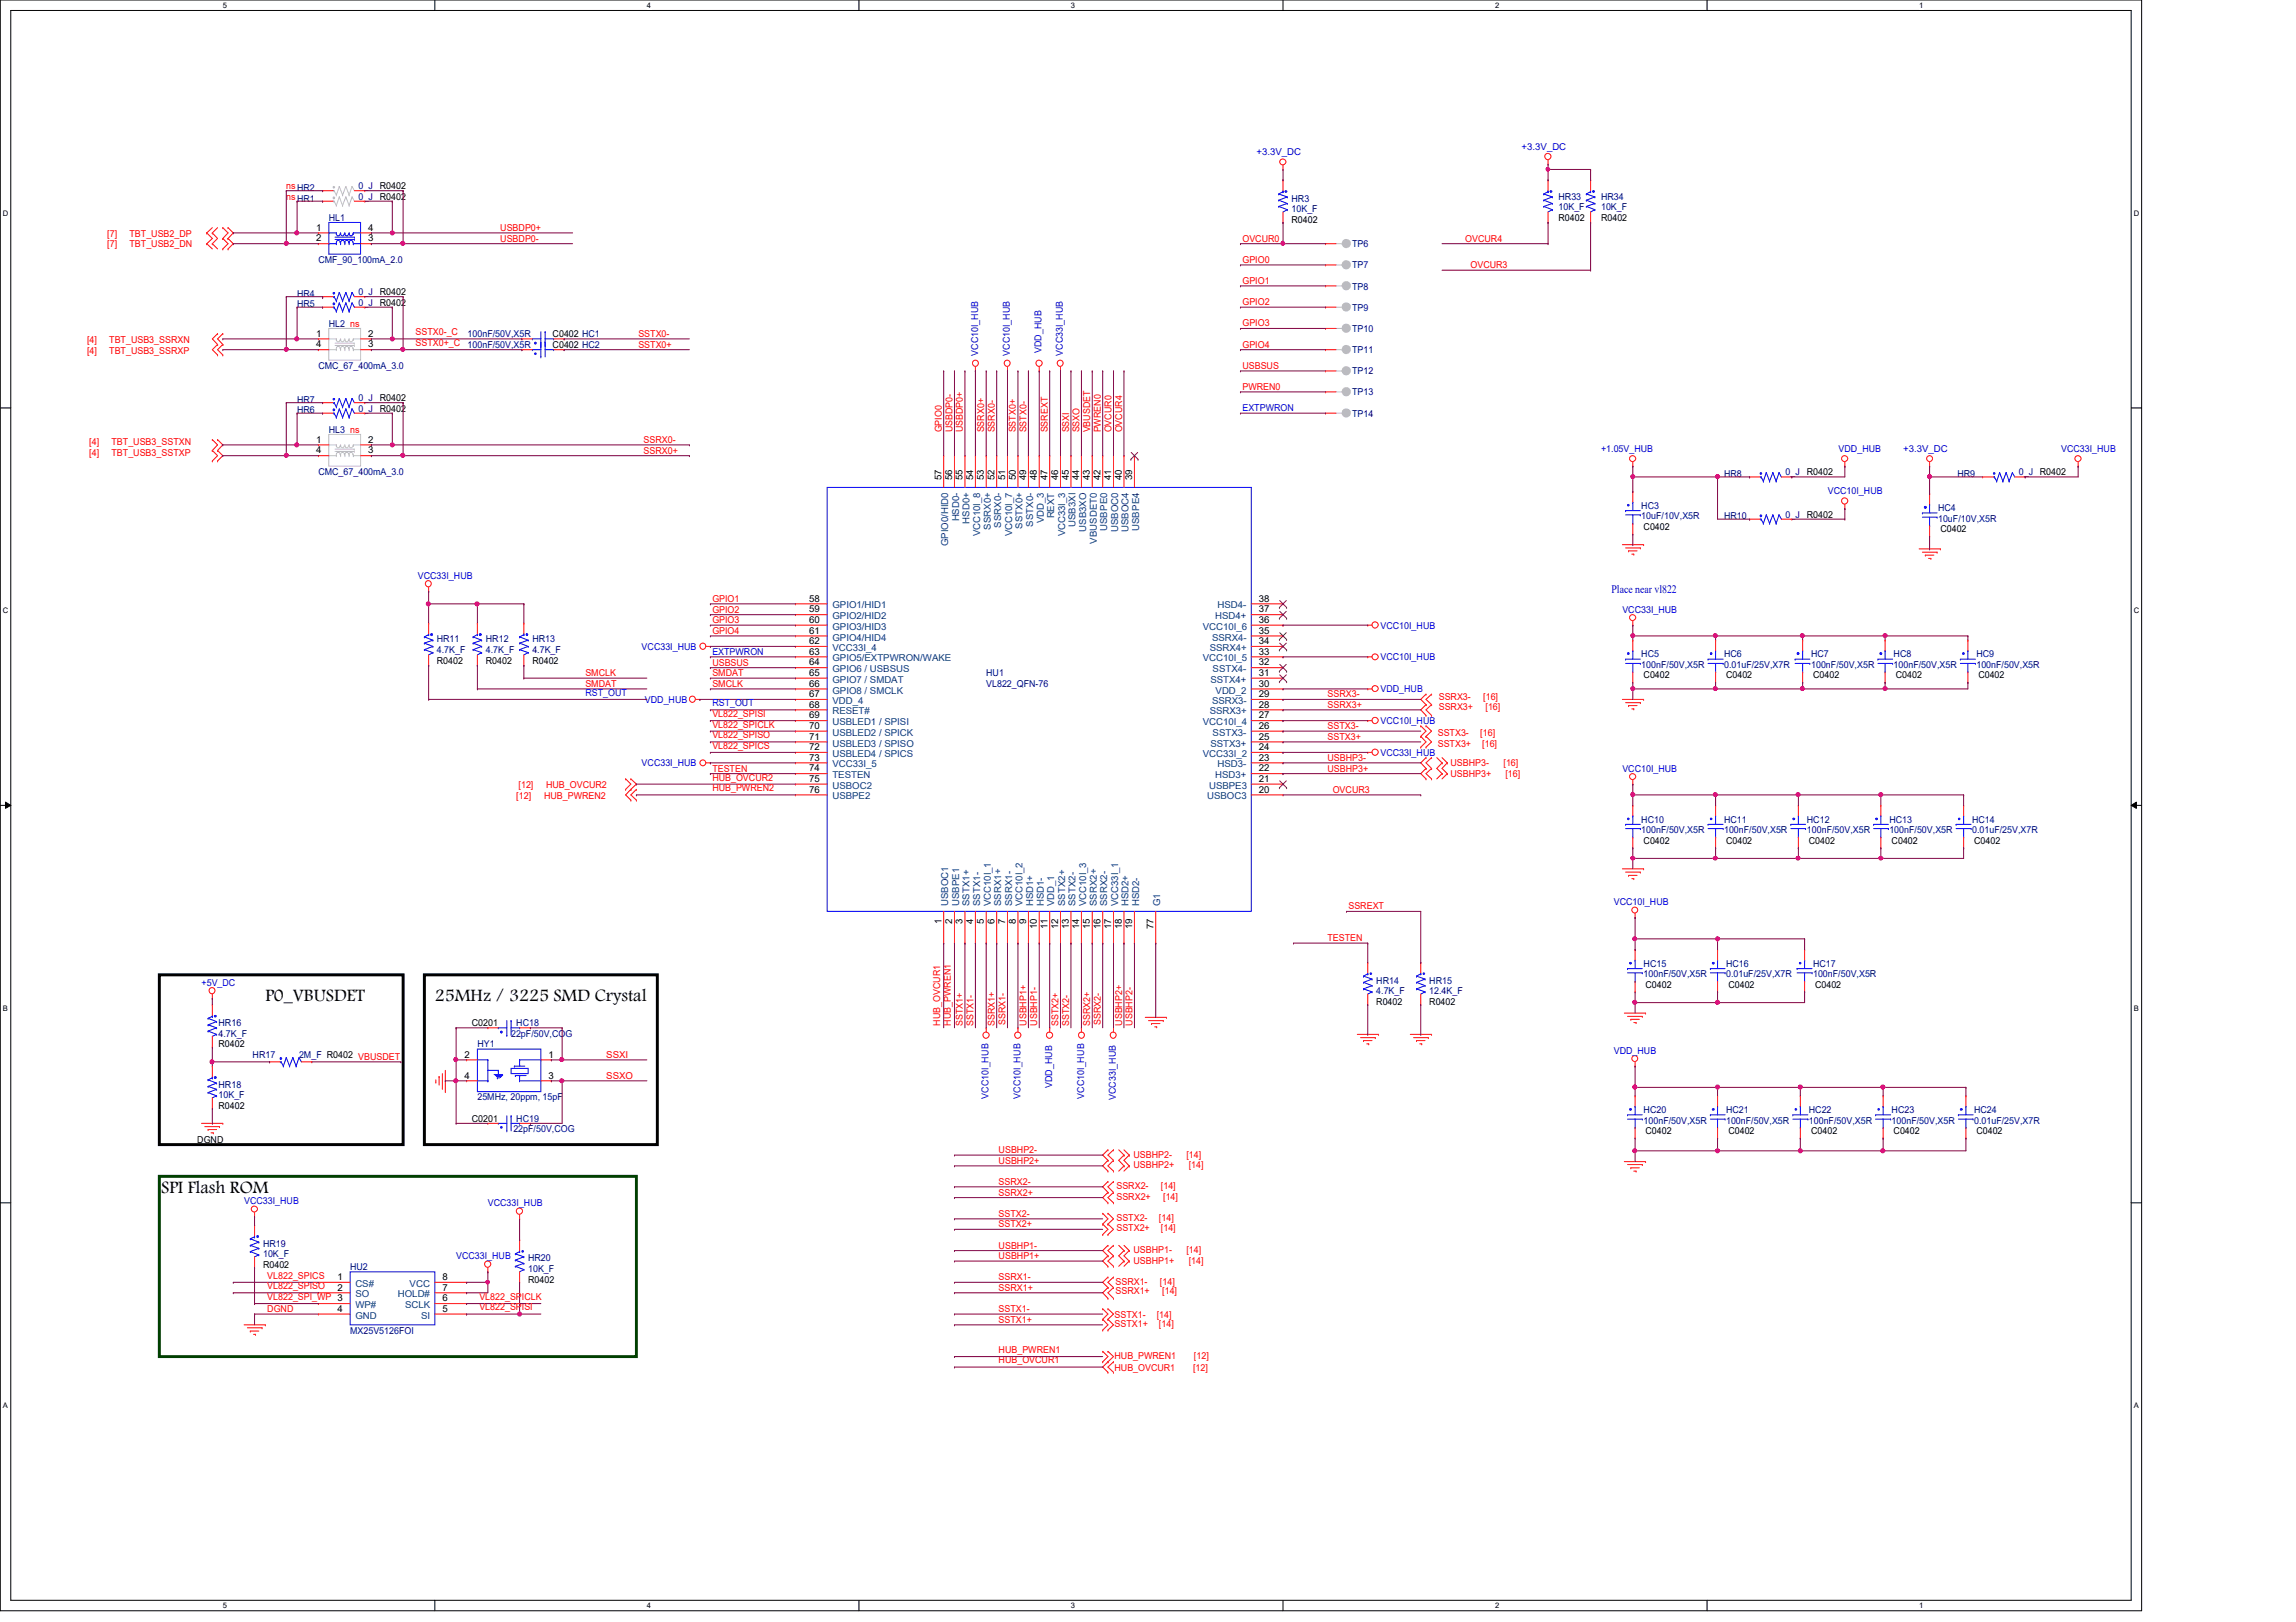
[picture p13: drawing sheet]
<svg xmlns="http://www.w3.org/2000/svg" width="297mm" height="210mm" viewBox="0 0 297 210" stroke-linecap="round" stroke-linejoin="round" font-family="sans-serif">
<defs><g id="words">
<g font-size="2.3">
<text x="34.3" y="129.5">P0_VBUSDET</text>
<text x="56.3" y="129.5">25MHz / 3225 SMD Crystal</text>
<text x="20.9" y="154.4">SPI Flash ROM</text>
</g>
<text font-size="1.5" fill="#00f" x="208.5" y="76.8">Place near vl822</text>
<g font-size="1.2" fill="#00f">
<text x="162.6" y="20.1">+3.3V_DC</text>
<text x="196.8" y="19.4">+3.3V_DC</text>
<text x="126.5" y="46.1" transform="rotate(-90 126.5 46.1)">VCC10I_HUB</text>
<text x="130.6" y="46.1" transform="rotate(-90 130.6 46.1)">VCC10I_HUB</text>
<text x="134.7" y="45.7" transform="rotate(-90 134.7 45.7)">VDD_HUB</text>
<text x="137.5" y="46.1" transform="rotate(-90 137.5 46.1)">VCC33I_HUB</text>
<text x="160.7" y="53.2">EXTPWRON</text>
<text x="207.1" y="58.5">+1.05V_HUB</text>
<text x="237.9" y="58.5">VDD_HUB</text>
<text x="246.2" y="58.5">+3.3V_DC</text>
<text x="266.7" y="58.5">VCC33I_HUB</text>
<text x="236.5" y="64">VCC10I_HUB</text>
<text x="54.1" y="74.9">VCC33I_HUB</text>
<text x="178.6" y="81.4">VCC10I_HUB</text>
<text x="209.9" y="79.3">VCC33I_HUB</text>
<text x="83" y="84.1">VCC33I_HUB</text>
<text x="92.2" y="84.8">EXTPWRON</text>
<text x="178.6" y="85.5">VCC10I_HUB</text>
<text x="178.6" y="89.6">VDD_HUB</text>
<text x="75.7" y="90">RST_OUT</text>
<text x="83.4" y="91">VDD_HUB</text>
<text x="92.2" y="91.4">RST_OUT</text>
<text x="178.6" y="93.7">VCC10I_HUB</text>
<text x="83" y="99.2">VCC33I_HUB</text>
<text x="178.6" y="97.8">VCC33I_HUB</text>
<text x="209.9" y="99.9">VCC10I_HUB</text>
<text x="208.8" y="117.2">VCC10I_HUB</text>
<text x="26.1" y="127.6">+5V_DC</text>
<text x="208.8" y="136.4">VDD_HUB</text>
<text x="127.9" y="142.2" transform="rotate(-90 127.9 142.2)">VCC10I_HUB</text>
<text x="132" y="142.2" transform="rotate(-90 132 142.2)">VCC10I_HUB</text>
<text x="136.1" y="140.8" transform="rotate(-90 136.1 140.8)">VDD_HUB</text>
<text x="140.2" y="142.2" transform="rotate(-90 140.2 142.2)">VCC10I_HUB</text>
<text x="144.4" y="142.4" transform="rotate(-90 144.4 142.4)">VCC33I_HUB</text>
<text x="31.6" y="155.8">VCC33I_HUB</text>
<text x="63.1" y="156.1">VCC33I_HUB</text>
<text x="59" y="163">VCC33I_HUB</text>
</g>
<g font-size="1.2" fill="#f00">
<text x="37" y="25.8">ns</text>
<text x="37" y="24.4">nsHR2</text>
<text x="64.7" y="29.9">USBDP0+</text>
<text x="13.9" y="30.6">[7]</text>
<text x="13.9" y="32">[7]</text>
<text x="16.8" y="30.6">TBT_USB2_DP</text>
<text x="16.8" y="32">TBT_USB2_DN</text>
<text x="64.7" y="31.3">USBDP0-</text>
<text x="160.7" y="34">GPIO0</text>
<text x="160.7" y="31.3">OVCUR0</text>
<text x="189.6" y="31.3">OVCUR4</text>
<text x="190.2" y="34.7">OVCUR3</text>
<text x="160.7" y="36.7">GPIO1</text>
<text x="160.7" y="39.5">GPIO2</text>
<text x="11.3" y="44.4">[4]</text>
<text x="11.3" y="45.8">[4]</text>
<text x="14.1" y="44.4">TBT_USB3_SSRXN</text>
<text x="14.1" y="45.8">TBT_USB3_SSRXP</text>
<text x="53.8" y="43.4">SSTX0-_C</text>
<text x="53.8" y="44.8">SSTX0+_C</text>
<text x="82.6" y="43.6">SSTX0-</text>
<text x="82.6" y="45">SSTX0+</text>
<text x="160.7" y="42.2">GPIO3</text>
<text x="160.7" y="45">GPIO4</text>
<text x="160.7" y="47.8">USBSUS</text>
<text x="160.7" y="50.5">PWREN0</text>
<text x="11.6" y="57.6">[4]</text>
<text x="11.6" y="59">[4]</text>
<text x="14.4" y="57.6">TBT_USB3_SSTXN</text>
<text x="14.4" y="59">TBT_USB3_SSTXP</text>
<text x="83.3" y="57.3">SSRX0-</text>
<text x="83.3" y="58.7">SSRX0+</text>
<text x="121.8" y="56" transform="rotate(-90 121.8 56)">GPIO0</text>
<text x="123.2" y="56" transform="rotate(-90 123.2 56)">USBDP0-</text>
<text x="124.6" y="56" transform="rotate(-90 124.6 56)">USBDP0+</text>
<text x="127.3" y="56" transform="rotate(-90 127.3 56)">SSRX0+</text>
<text x="128.7" y="56" transform="rotate(-90 128.7 56)">SSRX0-</text>
<text x="131.4" y="56" transform="rotate(-90 131.4 56)">SSTX0+</text>
<text x="132.8" y="56" transform="rotate(-90 132.8 56)">SSTX0-</text>
<text x="135.5" y="56" transform="rotate(-90 135.5 56)">SSREXT</text>
<text x="138.3" y="56" transform="rotate(-90 138.3 56)">SSXI</text>
<text x="139.7" y="56" transform="rotate(-90 139.7 56)">SSXO</text>
<text x="141.1" y="56" transform="rotate(-90 141.1 56)">VBUSDET</text>
<text x="142.4" y="56" transform="rotate(-90 142.4 56)">PWREN0</text>
<text x="143.8" y="56" transform="rotate(-90 143.8 56)">OVCUR0</text>
<text x="145.2" y="56" transform="rotate(-90 145.2 56)">OVCUR4</text>
<text x="92.2" y="77.9">GPIO1</text>
<text x="92.2" y="79.3">GPIO2</text>
<text x="92.2" y="80.6">GPIO3</text>
<text x="92.2" y="82">GPIO4</text>
<text x="75.7" y="87.5">SMCLK</text>
<text x="75.7" y="88.9">SMDAT</text>
<text x="92.2" y="86.1">USBSUS</text>
<text x="92.2" y="87.5">SMDAT</text>
<text x="92.2" y="88.9">SMCLK</text>
<text x="92.2" y="92.8">VL822_SPISI</text>
<text x="92.2" y="94.1">VL822_SPICLK</text>
<text x="92.2" y="95.5">VL822_SPISO</text>
<text x="171.7" y="90.3">SSRX3-</text>
<text x="171.7" y="91.6">SSRX3+</text>
<text x="171.7" y="94.4">SSTX3-</text>
<text x="171.7" y="95.8">SSTX3+</text>
<text x="186" y="95.2">SSTX3-</text>
<text x="186.1" y="90.6">SSRX3-</text>
<text x="186.1" y="91.9">SSRX3+</text>
<text x="191.5" y="95.2">[16]</text>
<text x="191.9" y="90.6">[16]</text>
<text x="192.2" y="91.9">[16]</text>
<text x="67.1" y="101.9">[12]</text>
<text x="70.7" y="101.9">HUB_OVCUR2</text>
<text x="92.2" y="96.9">VL822_SPICS</text>
<text x="92.2" y="99.9">TESTEN</text>
<text x="92.2" y="101">HUB_OVCUR2</text>
<text x="171.7" y="98.5">USBHP3-</text>
<text x="171.7" y="99.9">USBHP3+</text>
<text x="186" y="96.6">SSTX3+</text>
<text x="187.7" y="99.2">USBHP3-</text>
<text x="187.7" y="100.6">USBHP3+</text>
<text x="191.8" y="96.6">[16]</text>
<text x="194.5" y="99.2">[16]</text>
<text x="194.8" y="100.6">[16]</text>
<text x="66.8" y="103.5">[12]</text>
<text x="70.4" y="103.5">HUB_PWREN2</text>
<text x="92.2" y="102.4">HUB_PWREN2</text>
<text x="172.4" y="102.6">OVCUR3</text>
<text x="174.5" y="117.7">SSREXT</text>
<text x="171.7" y="121.8">TESTEN</text>
<text x="78.4" y="136.9">SSXI</text>
<text x="121.6" y="132.8" transform="rotate(-90 121.6 132.8)">HUB_OVCUR1</text>
<text x="123" y="132.8" transform="rotate(-90 123 132.8)">HUB_PWREN1</text>
<text x="124.6" y="132.8" transform="rotate(-90 124.6 132.8)">SSTX1+</text>
<text x="125.9" y="132.8" transform="rotate(-90 125.9 132.8)">SSTX1-</text>
<text x="128.7" y="132.8" transform="rotate(-90 128.7 132.8)">SSRX1+</text>
<text x="130.1" y="132.6" transform="rotate(-90 130.1 132.6)">SSRX1-</text>
<text x="132.8" y="132.8" transform="rotate(-90 132.8 132.8)">USBHP1+</text>
<text x="134.2" y="132.8" transform="rotate(-90 134.2 132.8)">USBHP1-</text>
<text x="136.9" y="132.8" transform="rotate(-90 136.9 132.8)">SSTX2+</text>
<text x="138.3" y="132.8" transform="rotate(-90 138.3 132.8)">SSTX2-</text>
<text x="141.1" y="132.8" transform="rotate(-90 141.1 132.8)">SSRX2+</text>
<text x="142.4" y="132.6" transform="rotate(-90 142.4 132.6)">SSRX2-</text>
<text x="145.2" y="132.8" transform="rotate(-90 145.2 132.8)">USBHP2+</text>
<text x="146.5" y="132.8" transform="rotate(-90 146.5 132.8)">USBHP2-</text>
<text x="78.4" y="139.6">SSXO</text>
<text x="129.2" y="149.2">USBHP2-</text>
<text x="146.6" y="149.8">USBHP2-</text>
<text x="153.5" y="149.8">[14]</text>
<text x="129.2" y="154.7">SSRX2+</text>
<text x="129.2" y="153.3">SSRX2-</text>
<text x="129.2" y="150.6">USBHP2+</text>
<text x="144.4" y="155.3">SSRX2+</text>
<text x="144.4" y="153.9">SSRX2-</text>
<text x="146.6" y="151.2">USBHP2+</text>
<text x="150.2" y="153.9">[14]</text>
<text x="150.5" y="155.3">[14]</text>
<text x="153.8" y="151.2">[14]</text>
<text x="129.2" y="161.6">USBHP1-</text>
<text x="129.2" y="158.8">SSTX2+</text>
<text x="129.2" y="157.5">SSTX2-</text>
<text x="144.4" y="159.3">SSTX2+</text>
<text x="144.4" y="158">SSTX2-</text>
<text x="149.9" y="158">[14]</text>
<text x="150.2" y="159.3">[14]</text>
<text x="34.6" y="165.5">VL822_SPICS</text>
<text x="34.6" y="166.8">VL822_SPISO</text>
<text x="129.2" y="167">SSRX1+</text>
<text x="129.2" y="165.7">SSRX1-</text>
<text x="129.2" y="162.9">USBHP1+</text>
<text x="144.3" y="167.5">SSRX1+</text>
<text x="144.3" y="166.3">SSRX1-</text>
<text x="146.6" y="163.5">USBHP1+</text>
<text x="146.6" y="162.1">USBHP1-</text>
<text x="150.1" y="166.3">[14]</text>
<text x="150.4" y="167.5">[14]</text>
<text x="153.5" y="162.1">[14]</text>
<text x="153.8" y="163.5">[14]</text>
<text x="34.6" y="168.2">VL822_SPI_WP 3</text>
<text x="34.6" y="169.8">DGND</text>
<text x="62" y="168.2">VL822_SPICLK</text>
<text x="62" y="169.6">VL822_SPISI</text>
<text x="129.2" y="171.2">SSTX1+</text>
<text x="129.2" y="169.8">SSTX1-</text>
<text x="144.2" y="171.7">SSTX1+</text>
<text x="144.2" y="170.5">SSTX1-</text>
<text x="149.6" y="170.5">[14]</text>
<text x="149.9" y="171.7">[14]</text>
<text x="129.2" y="176.4">HUB_OVCUR1</text>
<text x="129.2" y="175.1">HUB_PWREN1</text>
<text x="144.2" y="177.4">HUB_OVCUR1</text>
<text x="144.2" y="175.9">HUB_PWREN1</text>
<text x="154.3" y="177.4">[12]</text>
<text x="154.5" y="175.9">[12]</text>
</g>
<g font-size="1.2" fill="#000080">
<text x="38.4" y="26.1">HR1</text>
<text x="42.5" y="28.6">HL1</text>
<text x="46.4" y="25.8">0_J</text>
<text x="46.4" y="24.4">0_J</text>
<text x="167.1" y="26.1">HR3</text>
<text x="167.1" y="27.5">10K_F</text>
<text x="201.6" y="25.8">HR33</text>
<text x="201.6" y="27.2">10K_F</text>
<text x="207.1" y="25.8">HR34</text>
<text x="207.1" y="27.2">10K_F</text>
<text x="41.2" y="34">CMF_90_100mA_2.0</text>
<text x="174.9" y="32">TP6</text>
<text x="174.9" y="34.7">TP7</text>
<text x="38.4" y="38.4">HR4</text>
<text x="38.4" y="39.8">HR5</text>
<text x="46.4" y="38.1">0_J</text>
<text x="46.4" y="39.5">0_J</text>
<text x="174.9" y="40.2">TP9</text>
<text x="174.9" y="37.5">TP8</text>
<text x="41.2" y="47.8">CMC_67_400mA_3.0</text>
<text x="42.5" y="42.3">HL2 ns</text>
<text x="60.5" y="43.6">100nF/50V,X5R</text>
<text x="60.5" y="45">100nF/50V,X5R</text>
<text x="174.9" y="43">TP10</text>
<text x="174.9" y="45.7">TP11</text>
<text x="38.4" y="53.5">HR6</text>
<text x="38.4" y="52.2">HR7</text>
<text x="46.4" y="53.3">0_J</text>
<text x="46.4" y="51.9">0_J</text>
<text x="174.9" y="48.4">TP12</text>
<text x="174.9" y="51.2">TP13</text>
<text x="174.9" y="53.9">TP14</text>
<text x="42.5" y="56">HL3 ns</text>
<text x="41.2" y="61.5">CMC_67_400mA_3.0</text>
<text x="212.3" y="65.9">HC3</text>
<text x="223.1" y="61.8">HR8</text>
<text x="231" y="61.5">0_J</text>
<text x="253.2" y="61.8">HR9</text>
<text x="261.2" y="61.5">0_J R0402</text>
<text x="212.3" y="67.2">10uF/10V,X5R</text>
<text x="223.1" y="67.2">HR10</text>
<text x="231" y="67">0_J</text>
<text x="250.7" y="66.1">HC4</text>
<text x="250.7" y="67.5">10uF/10V,X5R</text>
<text x="56.5" y="83.1">HR11</text>
<text x="62.9" y="83.1">HR12</text>
<text x="68.9" y="83.1">HR13</text>
<text x="56.5" y="84.5">4.7K_F</text>
<text x="62.9" y="84.5">4.7K_F</text>
<text x="68.9" y="84.5">4.7K_F</text>
<text x="127.6" y="87.5">HU1</text>
<text x="127.6" y="88.9">VL822_QFN-76</text>
<text x="212.3" y="85">HC5</text>
<text x="212.3" y="86.4">100nF/50V,X5R</text>
<text x="223.1" y="85">HC6</text>
<text x="223.1" y="86.4">0.01uF/25V,X7R</text>
<text x="234.3" y="85">HC7</text>
<text x="234.3" y="86.4">100nF/50V,X5R</text>
<text x="245" y="85">HC8</text>
<text x="245" y="86.4">100nF/50V,X5R</text>
<text x="255.7" y="85">HC9</text>
<text x="255.7" y="86.4">100nF/50V,X5R</text>
<text x="212.3" y="106.5">HC10</text>
<text x="212.3" y="107.8">100nF/50V,X5R</text>
<text x="223.1" y="106.5">HC11</text>
<text x="223.1" y="107.8">100nF/50V,X5R</text>
<text x="233.8" y="106.5">HC12</text>
<text x="233.8" y="107.8">100nF/50V,X5R</text>
<text x="244.4" y="106.5">HC13</text>
<text x="244.4" y="107.8">100nF/50V,X5R</text>
<text x="255.1" y="106.5">HC14</text>
<text x="255.1" y="107.8">0.01uF/25V,X7R</text>
<text x="212.6" y="125.1">HC15</text>
<text x="223.3" y="125.1">HC16</text>
<text x="234.6" y="125.1">HC17</text>
<text x="178.1" y="127.3">HR14</text>
<text x="178.1" y="128.7">4.7K_F</text>
<text x="184.9" y="127.3">HR15</text>
<text x="184.9" y="128.7">12.4K_F</text>
<text x="212.6" y="126.5">100nF/50V,X5R</text>
<text x="223.3" y="126.5">0.01uF/25V,X7R</text>
<text x="234.6" y="126.5">100nF/50V,X5R</text>
<text x="28.3" y="132.8">HR16</text>
<text x="28.3" y="134.2">4.7K_F</text>
<text x="32.7" y="136.9">HR17</text>
<text x="38.7" y="136.9">2M_F R0402 VBUSDET</text>
<text x="61.8" y="135.6">HY1</text>
<text x="66.1" y="134.2">22pF/50V,COG</text>
<text x="66.8" y="132.8">HC18</text>
<text x="28.3" y="140.8">HR18</text>
<text x="28.3" y="142.1">10K_F</text>
<text x="61.8" y="142.4">25MHz, 20ppm, 15pF</text>
<text x="66.4" y="146.5">22pF/50V,COG</text>
<text x="66.8" y="145.2">HC19</text>
<text x="212.6" y="144.1">HC20</text>
<text x="212.6" y="145.4">100nF/50V,X5R</text>
<text x="223.3" y="144.1">HC21</text>
<text x="223.3" y="145.4">100nF/50V,X5R</text>
<text x="234" y="144.1">HC22</text>
<text x="234" y="145.4">100nF/50V,X5R</text>
<text x="244.7" y="144.1">HC23</text>
<text x="244.7" y="145.4">100nF/50V,X5R</text>
<text x="255.4" y="144.1">HC24</text>
<text x="255.4" y="145.4">0.01uF/25V,X7R</text>
<text x="34" y="161.3">HR19</text>
<text x="34" y="162.7">10K_F</text>
<text x="45.3" y="164.3">HU2</text>
<text x="68.3" y="163.2">HR20</text>
<text x="68.3" y="164.6">10K_F</text>
<text x="45.3" y="172.6">MX25V5126FOI</text>
</g>
<g font-size="1.2">
<text x="40.9" y="29.8">1</text>
<text x="47.6" y="29.8">4</text>
<text x="49.1" y="25.8">R0402</text>
<text x="49.1" y="24.4">R0402</text>
<text x="167.1" y="28.8">R0402</text>
<text x="201.6" y="28.6">R0402</text>
<text x="207.1" y="28.6">R0402</text>
<text x="40.9" y="31.2">2</text>
<text x="47.6" y="31.2">3</text>
<text x="49.1" y="38.1">R0402</text>
<text x="49.1" y="39.5">R0402</text>
<text x="40.9" y="43.6">1</text>
<text x="40.9" y="45">4</text>
<text x="47.6" y="43.6">2</text>
<text x="47.6" y="45">3</text>
<text x="71.5" y="43.6">C0402 HC1</text>
<text x="71.5" y="45">C0402 HC2</text>
<text x="49.1" y="53.3">R0402</text>
<text x="49.1" y="51.9">R0402</text>
<text x="40.9" y="57.3">1</text>
<text x="40.9" y="58.7">4</text>
<text x="47.6" y="57.3">2</text>
<text x="47.6" y="58.7">3</text>
<text x="121.8" y="62.1" transform="rotate(-90 121.8 62.1)">57</text>
<text x="123.2" y="62.1" transform="rotate(-90 123.2 62.1)">56</text>
<text x="124.5" y="62.1" transform="rotate(-90 124.5 62.1)">55</text>
<text x="125.9" y="62.1" transform="rotate(-90 125.9 62.1)">54</text>
<text x="127.3" y="62.1" transform="rotate(-90 127.3 62.1)">53</text>
<text x="128.6" y="62.1" transform="rotate(-90 128.6 62.1)">52</text>
<text x="130" y="62.1" transform="rotate(-90 130 62.1)">51</text>
<text x="131.4" y="62.1" transform="rotate(-90 131.4 62.1)">50</text>
<text x="132.8" y="62.1" transform="rotate(-90 132.8 62.1)">49</text>
<text x="134.2" y="62.1" transform="rotate(-90 134.2 62.1)">48</text>
<text x="135.5" y="62.1" transform="rotate(-90 135.5 62.1)">47</text>
<text x="136.9" y="62.1" transform="rotate(-90 136.9 62.1)">46</text>
<text x="138.3" y="62.1" transform="rotate(-90 138.3 62.1)">45</text>
<text x="139.6" y="62.1" transform="rotate(-90 139.6 62.1)">44</text>
<text x="141" y="62.1" transform="rotate(-90 141 62.1)">43</text>
<text x="142.4" y="62.1" transform="rotate(-90 142.4 62.1)">42</text>
<text x="143.8" y="62.1" transform="rotate(-90 143.8 62.1)">41</text>
<text x="145.1" y="62.1" transform="rotate(-90 145.1 62.1)">40</text>
<text x="146.5" y="62.1" transform="rotate(-90 146.5 62.1)">39</text>
<text x="233.8" y="61.5">R0402</text>
<text x="212.6" y="68.6">C0402</text>
<text x="233.8" y="67">R0402</text>
<text x="251" y="68.9">C0402</text>
<text x="104.7" y="77.9">58</text>
<text x="162.9" y="77.9">38</text>
<text x="104.7" y="79.2">59</text>
<text x="104.7" y="80.6">60</text>
<text x="104.7" y="82">61</text>
<text x="104.7" y="83.4">62</text>
<text x="162.9" y="79.2">37</text>
<text x="162.9" y="80.6">36</text>
<text x="162.9" y="82">35</text>
<text x="162.9" y="83.4">34</text>
<text x="56.5" y="85.9">R0402</text>
<text x="62.9" y="85.9">R0402</text>
<text x="68.9" y="85.9">R0402</text>
<text x="104.7" y="84.7">63</text>
<text x="104.7" y="86.1">64</text>
<text x="104.7" y="87.5">65</text>
<text x="104.7" y="88.9">66</text>
<text x="162.9" y="84.7">33</text>
<text x="162.9" y="86.1">32</text>
<text x="162.9" y="87.5">31</text>
<text x="162.9" y="88.9">30</text>
<text x="212.6" y="87.8">C0402</text>
<text x="223.3" y="87.8">C0402</text>
<text x="234.6" y="87.8">C0402</text>
<text x="245.3" y="87.8">C0402</text>
<text x="255.9" y="87.8">C0402</text>
<text x="104.7" y="90.2">67</text>
<text x="104.7" y="91.6">68</text>
<text x="104.7" y="93">69</text>
<text x="104.7" y="94.3">70</text>
<text x="104.7" y="95.7">71</text>
<text x="162.9" y="90.2">29</text>
<text x="162.9" y="91.6">28</text>
<text x="162.9" y="93">27</text>
<text x="162.9" y="94.3">26</text>
<text x="162.9" y="95.7">25</text>
<text x="104.7" y="97.1">72</text>
<text x="104.7" y="98.4">73</text>
<text x="104.7" y="99.8">74</text>
<text x="104.7" y="101.2">75</text>
<text x="162.9" y="97.1">24</text>
<text x="162.9" y="98.4">23</text>
<text x="162.9" y="99.8">22</text>
<text x="162.9" y="101.2">21</text>
<text x="104.7" y="102.6">76</text>
<text x="162.9" y="102.6">20</text>
<text x="212.6" y="109.2">C0402</text>
<text x="223.3" y="109.2">C0402</text>
<text x="234" y="109.2">C0402</text>
<text x="244.7" y="109.2">C0402</text>
<text x="255.4" y="109.2">C0402</text>
<text x="121.8" y="119.6" transform="rotate(-90 121.8 119.6)">1</text>
<text x="123.2" y="119.6" transform="rotate(-90 123.2 119.6)">2</text>
<text x="124.5" y="119.6" transform="rotate(-90 124.5 119.6)">3</text>
<text x="125.9" y="119.6" transform="rotate(-90 125.9 119.6)">4</text>
<text x="127.3" y="119.6" transform="rotate(-90 127.3 119.6)">5</text>
<text x="128.6" y="119.6" transform="rotate(-90 128.6 119.6)">6</text>
<text x="130" y="119.6" transform="rotate(-90 130 119.6)">7</text>
<text x="131.4" y="119.6" transform="rotate(-90 131.4 119.6)">8</text>
<text x="132.8" y="119.6" transform="rotate(-90 132.8 119.6)">9</text>
<text x="134.2" y="120.3" transform="rotate(-90 134.2 120.3)">10</text>
<text x="135.5" y="120.3" transform="rotate(-90 135.5 120.3)">11</text>
<text x="136.9" y="120.3" transform="rotate(-90 136.9 120.3)">12</text>
<text x="138.3" y="120.3" transform="rotate(-90 138.3 120.3)">13</text>
<text x="139.6" y="120.3" transform="rotate(-90 139.6 120.3)">14</text>
<text x="141" y="120.3" transform="rotate(-90 141 120.3)">15</text>
<text x="142.4" y="120.3" transform="rotate(-90 142.4 120.3)">16</text>
<text x="143.8" y="120.3" transform="rotate(-90 143.8 120.3)">17</text>
<text x="145.1" y="120.3" transform="rotate(-90 145.1 120.3)">18</text>
<text x="146.5" y="120.3" transform="rotate(-90 146.5 120.3)">19</text>
<text x="149.2" y="120.3" transform="rotate(-90 149.2 120.3)">77</text>
<text x="178.1" y="130">R0402</text>
<text x="184.9" y="130">R0402</text>
<text x="212.9" y="127.8">C0402</text>
<text x="223.6" y="127.8">C0402</text>
<text x="234.8" y="127.8">C0402</text>
<text x="28.3" y="135.6">R0402</text>
<text x="60.1" y="136.9">2</text>
<text x="61" y="132.8">C0201</text>
<text x="70.9" y="136.9">1</text>
<text x="28.3" y="143.5">R0402</text>
<text x="60.1" y="139.6">4</text>
<text x="70.9" y="139.6">3</text>
<text x="25.5" y="147.9">DGND</text>
<text x="61" y="145.2">C0201</text>
<text x="212.9" y="146.8">C0402</text>
<text x="223.6" y="146.8">C0402</text>
<text x="234.3" y="146.8">C0402</text>
<text x="245" y="146.8">C0402</text>
<text x="255.7" y="146.8">C0402</text>
<text x="34" y="164.1">R0402</text>
<text x="43.6" y="165.7">1</text>
<text x="43.6" y="167">2</text>
<text x="57.2" y="167">7</text>
<text x="57.2" y="165.7">8</text>
<text x="68.3" y="166">R0402</text>
<text x="43.6" y="169.8">4</text>
<text x="57.2" y="169.8">5</text>
<text x="57.2" y="168.4">6</text>
</g>
<g font-size="1.2" fill="#004080">
<text x="122.7" y="70.7" transform="rotate(-90 122.7 70.7)">GPIO0/HID0</text>
<text x="124.1" y="67.5" transform="rotate(-90 124.1 67.5)">HSD0-</text>
<text x="125.4" y="67.8" transform="rotate(-90 125.4 67.8)">HSD0+</text>
<text x="126.8" y="69.4" transform="rotate(-90 126.8 69.4)">VCC10I_8</text>
<text x="128.2" y="68.6" transform="rotate(-90 128.2 68.6)">SSRX0+</text>
<text x="129.5" y="68.3" transform="rotate(-90 129.5 68.3)">SSRX0-</text>
<text x="130.9" y="69.4" transform="rotate(-90 130.9 69.4)">VCC10I_7</text>
<text x="132.3" y="68.5" transform="rotate(-90 132.3 68.5)">SSTX0+</text>
<text x="133.6" y="68.2" transform="rotate(-90 133.6 68.2)">SSTX0-</text>
<text x="135" y="67.7" transform="rotate(-90 135 67.7)">VDD_3</text>
<text x="136.4" y="67.1" transform="rotate(-90 136.4 67.1)">REXT</text>
<text x="137.8" y="69.4" transform="rotate(-90 137.8 69.4)">VCC33I_3</text>
<text x="139.1" y="68.2" transform="rotate(-90 139.1 68.2)">USB3XI</text>
<text x="140.5" y="68.8" transform="rotate(-90 140.5 68.8)">USB3XO</text>
<text x="141.9" y="70.4" transform="rotate(-90 141.9 70.4)">VBUSDET0</text>
<text x="143.3" y="68.7" transform="rotate(-90 143.3 68.7)">USBPE0</text>
<text x="144.6" y="68.9" transform="rotate(-90 144.6 68.9)">USBOC0</text>
<text x="146" y="68.9" transform="rotate(-90 146 68.9)">USBOC4</text>
<text x="147.4" y="68.7" transform="rotate(-90 147.4 68.7)">USBPE4</text>
<text x="107.7" y="78.7">GPIO1/HID1</text>
<text x="107.7" y="80.1">GPIO2/HID2</text>
<text x="107.7" y="81.5">GPIO3/HID3</text>
<text x="107.7" y="82.9">GPIO4/HID4</text>
<text x="155.6" y="81.5">VCC10I_6</text>
<text x="156.8" y="82.9">SSRX4-</text>
<text x="157.2" y="80.1">HSD4+</text>
<text x="157.5" y="78.7">HSD4-</text>
<text x="107.7" y="84.2">VCC33I_4</text>
<text x="107.7" y="85.6">GPIO5/EXTPWRON/WAKE</text>
<text x="107.7" y="87">GPIO6 / USBSUS</text>
<text x="107.7" y="88.3">GPIO7 / SMDAT</text>
<text x="107.7" y="89.7">GPIO8 / SMCLK</text>
<text x="155.6" y="85.6">VCC10I_5</text>
<text x="156.5" y="84.2">SSRX4+</text>
<text x="156.6" y="88.3">SSTX4+</text>
<text x="156.9" y="87">SSTX4-</text>
<text x="157.3" y="89.7">VDD_2</text>
<text x="107.7" y="91.1">VDD_4</text>
<text x="107.7" y="92.5">RESET#</text>
<text x="107.7" y="93.9">USBLED1 / SPISI</text>
<text x="107.7" y="95.2">USBLED2 / SPICK</text>
<text x="155.6" y="93.9">VCC10I_4</text>
<text x="156.5" y="92.5">SSRX3+</text>
<text x="156.8" y="91.1">SSRX3-</text>
<text x="156.9" y="95.2">SSTX3-</text>
<text x="107.7" y="96.6">USBLED3 / SPISO</text>
<text x="107.7" y="98">USBLED4 / SPICS</text>
<text x="107.7" y="99.3">VCC33I_5</text>
<text x="107.7" y="100.7">TESTEN</text>
<text x="155.6" y="98">VCC33I_2</text>
<text x="156.6" y="96.6">SSTX3+</text>
<text x="157.2" y="100.7">HSD3+</text>
<text x="157.5" y="99.3">HSD3-</text>
<text x="107.7" y="102.1">USBOC2</text>
<text x="107.7" y="103.5">USBPE2</text>
<text x="156.2" y="103.5">USBOC3</text>
<text x="156.4" y="102.1">USBPE3</text>
<text x="122.7" y="117.3" transform="rotate(-90 122.7 117.3)">USBOC1</text>
<text x="124.1" y="117.3" transform="rotate(-90 124.1 117.3)">USBPE1</text>
<text x="125.4" y="117.3" transform="rotate(-90 125.4 117.3)">SSTX1+</text>
<text x="126.8" y="117.3" transform="rotate(-90 126.8 117.3)">SSTX1-</text>
<text x="128.2" y="117.3" transform="rotate(-90 128.2 117.3)">VCC10I_1</text>
<text x="129.5" y="117.3" transform="rotate(-90 129.5 117.3)">SSRX1+</text>
<text x="130.9" y="117.3" transform="rotate(-90 130.9 117.3)">SSRX1-</text>
<text x="132.3" y="117.3" transform="rotate(-90 132.3 117.3)">VCC10I_2</text>
<text x="133.6" y="117.3" transform="rotate(-90 133.6 117.3)">HSD1+</text>
<text x="135" y="117.3" transform="rotate(-90 135 117.3)">HSD1-</text>
<text x="136.4" y="117.3" transform="rotate(-90 136.4 117.3)">VDD_1</text>
<text x="137.8" y="117.3" transform="rotate(-90 137.8 117.3)">SSTX2+</text>
<text x="139.1" y="117.3" transform="rotate(-90 139.1 117.3)">SSTX2-</text>
<text x="140.5" y="117.3" transform="rotate(-90 140.5 117.3)">VCC10I_3</text>
<text x="141.9" y="117.3" transform="rotate(-90 141.9 117.3)">SSRX2+</text>
<text x="143.3" y="117.3" transform="rotate(-90 143.3 117.3)">SSRX2-</text>
<text x="144.6" y="117.3" transform="rotate(-90 144.6 117.3)">VCC33I_1</text>
<text x="146" y="117.3" transform="rotate(-90 146 117.3)">HSD2+</text>
<text x="147.4" y="117.3" transform="rotate(-90 147.4 117.3)">HSD2-</text>
<text x="150.1" y="117.3" transform="rotate(-90 150.1 117.3)">G1</text>
<text x="46" y="166.5">CS#</text>
<text x="46" y="167.9">SO</text>
<text x="51.5" y="167.9">HOLD#</text>
<text x="53" y="166.5">VCC</text>
<text x="46" y="169.3">WP#</text>
<text x="46" y="170.6">GND</text>
<text x="52.4" y="169.3">SCLK</text>
<text x="54.5" y="170.6">SI</text>
</g>
<g font-size="1">
<text x="28.8" y="1">5</text>
<text x="83.7" y="1">4</text>
<text x="138.6" y="1">3</text>
<text x="193.4" y="1">2</text>
<text x="248.3" y="1">1</text>
<text x=".4" y="27.9">D</text>
<text x="276.1" y="27.9">D</text>
<text x=".4" y="79.4">C</text>
<text x="276.1" y="79.4">C</text>
<text x=".4" y="130.8">B</text>
<text x="276.1" y="130.8">B</text>
<text x=".4" y="182.2">A</text>
<text x="276.1" y="182.2">A</text>
<text x="28.8" y="208.1">5</text>
<text x="83.7" y="208.1">4</text>
<text x="138.6" y="208.1">3</text>
<text x="193.4" y="208.1">2</text>
<text x="248.3" y="208.1">1</text>
</g>
</g></defs>
<path d="M0 0h277.1v208.4h-277.1zM1.4 1.4h274.3v205.7h-274.3z" fill="none" stroke="#000" stroke-width=".13"/>
<g fill="#fff">
<path d="M28.8 .1h.6v1.1h-.6z"/>
<path d="M28.8 207.2h.6v1.1h-.6z"/>
</g>
<path d="M56.3 0v1.4M56.3 207.1v1.3" fill="none" stroke="#000" stroke-width=".13"/>
<g fill="#fff">
<path d="M83.7 .1h.5v1.1h-.5z"/>
<path d="M83.7 207.2h.5v1.1h-.5z"/>
</g>
<path d="M111.1 0v1.4M111.1 207.1v1.3" fill="none" stroke="#000" stroke-width=".13"/>
<g fill="#fff">
<path d="M138.6 .1h.5v1.1h-.5z"/>
<path d="M138.6 207.2h.5v1.1h-.5z"/>
</g>
<path d="M166 0v1.4M166 207.1v1.3" fill="none" stroke="#000" stroke-width=".13"/>
<g fill="#fff">
<path d="M193.4 .1h.6v1.1h-.6z"/>
<path d="M193.4 207.2h.6v1.1h-.6z"/>
</g>
<path d="M220.8 0v1.4M220.8 207.1v1.3" fill="none" stroke="#000" stroke-width=".13"/>
<g fill="#fff">
<path d="M248.3 .1h.5v1.1h-.5z"/>
<path d="M248.3 207.2h.5v1.1h-.5z"/>
<path d="M.4 27.1h.7v1.1h-.7z"/>
<path d="M276.1 27.1h.7v1.1h-.7z"/>
<path d="M.4 78.5h.7v1.1h-.7z"/>
<path d="M276.1 78.5h.7v1.1h-.7z"/>
</g>
<path d="M0 52.8h1.4M275.7 52.8h1.4" fill="none" stroke="#000" stroke-width=".13"/>
<g fill="#fff">
<path d="M.4 129.9h.6v1.1h-.6z"/>
<path d="M276.1 129.9h.6v1.1h-.6z"/>
</g>
<path d="M0 104.2h1.4M.7 103.8l.7 .4-.7 .4zM275.7 104.2l.7-.4v.8zM275.7 104.2h1.4" fill="none" stroke="#000" stroke-width=".13"/>
<path d="M.7 103.8l.7 .4-.7 .4zM275.7 104.2l.7-.4v.8z" fill="#000"/>
<g fill="#fff">
<path d="M.4 181.4h.6v1.1h-.6z"/>
<path d="M276.1 181.4h.6v1.1h-.6z"/>
</g>
<path d="M0 155.7h1.4M275.7 155.7h1.4" fill="none" stroke="#000" stroke-width=".13"/>
<path d="M20.6 152.2h61.7v23.4h-61.7z" fill="none" stroke="#004000" stroke-width=".38"/>
<path d="M20.6 126.2h31.6v21.9h-31.6zM54.9 126.2h30.1v21.9h-30.1z" fill="none" stroke="#000" stroke-width=".38"/>
<g fill="none" stroke="#f00" stroke-width=".13">
<path d="M26.8 30.1h.1M26.8 31.5h.1M26.8 30.1l.7 .8-.7 .6M26.8 31.5l.7 .7M27.5 30.1h.1M27.5 31.5h.1M27.5 30.1l.6 .8-.6 .6M27.5 29.5l-.7 .6M27.5 31.5l.6 .7M28.1 29.5l-.6 .6M28.8 30.9h.1M28.8 29.5h.1"/>
<path d="M28.8 32.2h.1M28.8 29.5l.7 .6-.7 .8M28.8 30.9l.7 .6-.7 .7M29.5 29.5h.1M29.5 30.9h.1M29.5 32.2h.1M29.5 29.5l.7 .6-.7 .8M29.5 30.9l.7 .6-.7 .7M166 21.9h.1M166 21.4v.5M200.3 21.3h.1M200.3 20.7v.6"/>
<path d="M27.5 58.3h.1M27.5 56.9h.1M27.5 59.6h.1M27.5 56.9l.6 .7-.6 .7M27.5 58.3l.6 .7-.6 .6M28.1 43.2h.1M28.1 44.6h.1M28.1 45.9h.1M28.1 58.3h.1M28.1 56.9h.1M28.1 59.6h.1M28.1 43.2l-.6 .7 .6 .7"/>
<path d="M28.1 44.6l-.6 .7 .6 .6M28.1 56.9l.7 .7-.7 .7M28.1 58.3l.7 .7-.7 .6M28.8 43.2h.1M28.8 44.6h.1M28.8 45.9h.1M28.8 43.2l-.7 .7 .7 .7M28.8 44.6l-.7 .7 .7 .6M126.2 48h.1M126.2 47.5v.5M130.3 48h.1M130.3 47.5v.5"/>
<path d="M134.4 48h.1M134.4 47.5v.5M137.2 48h.1M137.2 47.5v.5M211.2 59.8v.5M238.7 59.8v.5M249.6 59.8v.5M268.9 59.8v.5M55.5 76.5h.1M55.5 76v.5M209.9 70.5h2.7M210.3 70.9h1.9"/>
<path d="M210.7 71.3h.1M210.7 71.3h1.1M211.1 71.7h.3M211.2 60.3h.1M211.4 71.7h.1M212.2 70.9h.1M212.6 70.5h.1M238.7 65.8h.1M238.7 60.3h.1M238.7 65.3v.5M248.3 71h2.7M248.7 71.5h1.9"/>
<path d="M249.1 71.8h.1M249.1 71.8h1.1M249.5 72.3h.3M249.6 60.3h.1M249.8 72.3h.1M250.6 71.5h.1M251 71h.1M268.9 60.3h.1M90 90.5h.5M90.5 90.5h.1M91.4 83.7h.5M91.4 98.7h.5"/>
<path d="M91.9 83.7h.1M91.9 98.7h.1M176.9 80.9h.1M176.9 85h.1M176.9 89.2h.1M176.9 93.3h.1M176.9 97.4h.1M176.9 80.9h.6M176.9 85h.6M176.9 89.2h.6M176.9 93.3h.6M176.9 97.4h.6"/>
<path d="M183.8 93.9h.1M183.8 95.3h.1M183.8 96.7h.1M183.8 93.9l.7 .7-.7 .7M183.8 95.3l.7 .7-.7 .7M184.5 91.2h.1M184.5 89.8h.1M184.5 92.6h.1M184.5 93.9h.1M184.5 95.3h.1M184.5 96.7h.1M184.5 98h.1"/>
<path d="M184.5 99.4h.1M184.5 89.8l-.7 .7 .7 .7M184.5 91.2l-.7 .7 .7 .7M184.5 93.9l.7 .7-.7 .7M184.5 95.3l.7 .7-.7 .7M184.5 98l-.7 .7 .7 .7M184.5 99.4l-.7 .7 .7 .7M185.2 91.2h.1M185.2 89.8h.1M185.2 92.6h.1M185.2 99.4h.1M185.2 98h.1"/>
<path d="M185.2 89.8l-.7 .7 .7 .7M185.2 91.2l-.7 .7 .7 .7M185.2 98l-.7 .7 .7 .7M185.2 99.4l-.7 .7 .7 .7M185.9 98l.7 .7M186.6 98.7h.1M186.6 98.7l-.7 .7 .7 .7M186.6 98l.6 .7M187.2 98.7h.1M187.2 98.7l-.6 .7 .6 .7M209.9 90.5h2.7M210.3 90.9h1.9"/>
<path d="M210.7 91.3h.1M210.7 91.3h1.1M211.1 91.7h.3M211.2 80.9h.1M211.2 80.3v.6M211.4 91.7h.1M212.2 90.9h.1M212.6 90.5h.1M80.9 102.2h.1M80.9 100.8h.1M80.9 100.8l.7 .7-.7 .7M81.6 102.2h.1"/>
<path d="M81.6 103.5h.1M81.6 100.8h.1M81.6 102.2l-.7 .7 .7 .6M81.6 100.8l.7 .7-.7 .7M82.3 102.2h.1M82.3 103.5h.1M82.3 102.2l-.7 .7 .7 .6M184.5 100.8h.1M185.2 100.8h.1M186.6 100.1h.1M186.6 100.1l-.7 .7M187.2 100.1h.1"/>
<path d="M187.2 100.1l-.6 .7M209.9 112.4h2.7M210.3 112.9h1.9M210.7 113.3h.1M210.7 113.3h1.1M211.1 113.7h.3M211.2 101.5h.1M211.2 100.9v.6M211.4 113.7h.1M211.5 118.7h.1M211.5 118.2v.5M212.2 112.9h.1"/>
<path d="M212.6 112.4h.1M27.5 129.2h.1M27.5 128.7v.5M56.4 139.7v.3M56.8 139.3h.1M56.8 139.3v1.1M57.2 138.9v1.9M57.6 138.5v2.8M127.6 133h.1M127.6 133v.6M131.7 133h.1M131.7 133v.6"/>
<path d="M135.8 133h.1M135.8 133v.6M139.9 133h.1M139.9 133v.6M144.1 133h.1M144.1 133v.6M148.2 131.7h2.7M148.6 132.1h1.9M149 132.5h.1M149 132.5h1.1M149.4 132.9h.2M149.6 132.9h.1"/>
<path d="M150.5 132.1h.1M150.9 131.7h.1M175.6 133.9h2.7M176 134.3h1.9M176.4 134.7h.1M176.4 134.7h1.1M176.8 135.1h.3M177.1 135.1h.1M177.9 134.3h.1M178.3 133.9h.1M182.5 133.9h2.7M182.9 134.3h1.9"/>
<path d="M183.3 134.7h.1M183.3 134.7h1.1M183.7 135.1h.2M183.9 135.1h.1M184.8 134.3h.1M185.2 133.9h.1M210.1 131.1h2.8M210.6 131.5h1.9M211 131.9h.1M211 131.9h1.1M211.4 132.3h.3M211.5 138h.1"/>
<path d="M211.5 137.4v.6M211.7 132.3h.1M212.5 131.5h.1M212.9 131.1h.1M26.1 145.4h2.7M26.5 145.8h1.9M26.9 146.2h.1M26.9 146.2h1.1M27.3 146.6h.3M27.6 146.6h.1M28.4 145.8h.1M28.8 145.4h.1"/>
<path d="M32.9 157.4h.1M32.9 156.9v.5M56.4 140h.1M57.2 140.8h.1M57.6 141.3h.1M67.2 157.7h.1M67.2 157.2v.5M142.7 158.4h.1M142.7 159.8h.1M142.7 157h.1M142.7 158.4l.6 .7-.6 .7M142.7 157l.6 .7-.6 .7"/>
<path d="M143.3 158.4h.1M143.3 159.8h.1M143.3 157h.1M143.3 155.7h.1M143.3 154.3h.1M143.3 152.9h.1M143.3 150.2h.1M143.3 151.6h.1M143.3 148.8h.1M143.3 158.4l.8 .7-.8 .7M143.3 157l.8 .7-.8 .7M143.3 154.3l-.6 .7 .6 .7"/>
<path d="M143.3 152.9l-.6 .7 .6 .7M143.3 150.2l-.6 .7 .6 .7M143.3 148.8l-.6 .7 .6 .7M144.1 155.7h.1M144.1 154.3h.1M144.1 152.9h.1M144.1 151.6h.1M144.1 150.2h.1M144.1 148.8h.1M144.1 154.3l-.8 .7 .8 .7M144.1 152.9l-.8 .7 .8 .7M144.1 150.2l-.8 .7 .8 .7"/>
<path d="M144.1 148.8l-.8 .7 .8 .7M144.7 148.8l.7 .7M145.4 150.9h.1M145.4 149.5h.1M145.4 150.9l-.7 .7M145.4 149.5l-.7 .7 .7 .7M145.4 148.8l.7 .7M146.1 150.9h.1M146.1 149.5h.1M146.1 150.9l-.7 .7M146.1 149.5l-.7 .7 .7 .7M210.1 150.3h2.8"/>
<path d="M210.6 150.7h1.9M211 151.1h.1M211 151.1h1.1M211.4 151.6h.3M211.7 151.6h.1M212.5 150.7h.1M212.9 150.3h.1M31.6 171.4h2.7M32 171.8h1.9M32.4 172.3h.1M32.4 172.3h1.1M32.8 172.7h.3"/>
<path d="M33.1 172.7h.1M33.9 171.8h.1M34.3 171.4h.1M63.1 164.6h.1M63.1 164v.6M142.7 176.2h.1M142.7 174.9h.1M142.7 170.7h.1M142.7 172.1h.1M142.7 169.4h.1M142.7 174.9l.6 .7-.6 .6M142.7 170.7l.6 .7-.6 .7"/>
<path d="M142.7 169.4l.6 .7-.6 .6M143.3 176.2h.1M143.3 177.6h.1M143.3 174.9h.1M143.3 170.7h.1M143.3 172.1h.1M143.3 169.4h.1M143.3 168h.1M143.3 166.6h.1M143.3 165.3h.1M143.3 162.5h.1M143.3 163.9h.1"/>
<path d="M143.3 161.2h.1M143.3 176.2l-.6 .7 .6 .7M143.3 174.9l.8 .7-.8 .6M143.3 170.7l.8 .7-.8 .7M143.3 169.4l.8 .7-.8 .6M143.3 166.6l-.6 .7 .6 .7M143.3 165.3l-.6 .6 .6 .7M143.3 162.5l-.6 .7 .6 .7M143.3 161.2l-.6 .6 .6 .7M144.1 176.2h.1M144.1 177.6h.1M144.1 168h.1"/>
<path d="M144.1 166.6h.1M144.1 165.3h.1M144.1 163.9h.1M144.1 162.5h.1M144.1 161.2h.1M144.1 176.2l-.8 .7 .8 .7M144.1 166.6l-.8 .7 .8 .7M144.1 165.3l-.8 .6 .8 .7M144.1 162.5l-.8 .7 .8 .7M144.1 161.2l-.8 .6 .8 .7M144.7 161.2l.7 .6M145.4 163.2h.1"/>
<path d="M145.4 161.8h.1M145.4 163.2l-.7 .7M145.4 161.8l-.7 .7 .7 .7M145.4 161.2l.7 .6M146.1 163.2h.1M146.1 161.8h.1M146.1 163.2l-.7 .7M146.1 161.8l-.7 .7 .7 .7"/>
<circle cx="166" cy="21" r=".39"/>
<circle cx="200.3" cy="20.3" r=".4"/>
<circle cx="126.2" cy="47" r=".39"/>
<circle cx="130.3" cy="47" r=".39"/>
<circle cx="134.4" cy="47" r=".4"/>
<circle cx="137.1" cy="47" r=".39"/>
<circle cx="211.2" cy="59.3" r=".39"/>
<circle cx="238.7" cy="59.3" r=".39"/>
<circle cx="249.6" cy="59.3" r=".38"/>
<circle cx="268.8" cy="59.3" r=".39"/>
<circle cx="55.4" cy="75.5" r=".39"/>
<circle cx="211.2" cy="79.9" r=".39"/>
<circle cx="238.6" cy="64.8" r=".4"/>
<circle cx="89.6" cy="90.5" r=".39"/>
<circle cx="90.9" cy="83.6" r=".39"/>
<circle cx="90.9" cy="98.7" r=".38"/>
<circle cx="177.9" cy="93.2" r=".4"/>
<circle cx="177.9" cy="80.9" r=".4"/>
<circle cx="177.9" cy="97.3" r=".4"/>
<circle cx="177.9" cy="89.1" r=".39"/>
<circle cx="177.9" cy="85" r=".39"/>
<circle cx="211.2" cy="100.5" r=".39"/>
<circle cx="211.5" cy="117.8" r=".38"/>
<circle cx="27.4" cy="128.2" r=".39"/>
<circle cx="127.6" cy="134" r=".4"/>
<circle cx="131.7" cy="134" r=".4"/>
<circle cx="135.8" cy="134" r=".4"/>
<circle cx="139.9" cy="134" r=".39"/>
<circle cx="144" cy="134" r=".39"/>
<circle cx="211.5" cy="137" r=".38"/>
<circle cx="32.9" cy="156.5" r=".39"/>
<circle cx="67.2" cy="156.7" r=".4"/>
<circle cx="63.1" cy="163.6" r=".4"/>
</g>
<circle cx="174.2" cy="48" r=".54" fill="#c0c0c0"/>
<g fill="none" stroke="#c0c0c0" stroke-width=".13">
<path d="M42.5 42.5h4.1v4.1h-4.1zM42.5 45.3h.1M42.5 43.9h.1M42.5 43.9h1M42.5 45.3h1M43.3 44.4h2.5M43.3 44.7h2.5M43.5 45.3h.1M43.5 43.9h.1M43.5 43.9l.1 .3h.2h.1l.1-.2M44 45.1a.25 .25 0 0 0-.3-.3 .25 .25 0 0 0-.2 .3v.2M44.1 45.3h.1"/>
<path d="M44.1 43.9h.1M44.1 43.9v.3h.2h.2v-.2M44.5 45.1h.1a.25 .25 0 0 0-.3-.3 .25 .25 0 0 0-.2 .3v.2M44.6 45.3h.1M44.6 43.9h.1M44.6 43.9l.1 .3h.2h.1l.1-.2M45.1 45.1a.25 .25 0 0 0-.3-.3 .25 .25 0 0 0-.2 .3v.2M45.2 45.3h.1M45.2 43.9h.1M45.2 43.9v.3h.2h.2v-.2M45.6 45.1h.1a.25 .25 0 0 0-.3-.3 .25 .25 0 0 0-.2 .3v.2M45.7 45.3h.1"/>
<path d="M45.7 43.9h.1M45.7 43.9v.1M45.7 45.1v.2M45.7 43.9h.9M45.7 45.3h.9M45.8 44.4h.1M45.8 44.7h.1M172.8 48h.8M173.6 48h.1"/>
<circle cx="174.2" cy="48" r=".54"/>
</g>
<path d="M41.2 43.9h.1M41.2 45.3h.1M41.2 43.9h1.3M41.2 45.3h1.3M46.6 43.9h1.4M46.6 45.3h1.4M48 43.9h.1M48 45.3h.1M171.5 48h.1M171.5 48h1.3" fill="none" stroke="#f00" stroke-width=".13"/>
<path d="M232.5 125.3h.1M232.5 125.3h1.9M232.5 125.9h1.9M233.5 127h.1M233.5 124.2h.1M233.5 124.2v1.1M233.5 125.9v1.1M234.4 125.9h.1" fill="none" stroke="#00f" stroke-width=".13"/>
<path d="M232.8 124.6h.2v.1h-.2z" fill-rule="evenodd" fill="#00f"/>
<path d="M232.8 124.6h.2v.1h-.2zM253.4 144.3h.1M253.4 144.3h1.9M253.4 144.8h1.9M254.3 145.9h.1M254.3 143.2h.1M254.3 143.2v1.1M254.3 144.8v1.1M255.3 144.8h.1" fill="none" stroke="#00f" stroke-width=".13"/>
<path d="M233.5 122.9h.1M233.5 128.4h.1M233.5 122.9v1.3M233.5 127v1.4" fill="none" stroke="#f00" stroke-width=".13"/>
<path d="M253.6 143.5l.3 .1-.2 .1z" fill-rule="evenodd" fill="#00f"/>
<g fill="none" stroke="#00f" stroke-width=".13">
<path d="M43.1 38.4h.1M43.2 38.4h.1M43.2 38.4l.3 .5M43.5 38.9h.1M43.9 37.8h.1M43.9 37.8l.4 1.1M43.9 37.8l-.4 1.1M44.3 38.9h.1M44.7 37.8h.1M44.7 37.8l.5 1.1M44.7 37.8l-.4 1.1M45.2 38.9h.1"/>
<path d="M45.5 37.8h.1M45.5 37.8l.3 .6M45.5 37.8l-.3 1.1M253.6 143.5l.3 .1-.2 .1z"/>
</g>
<path d="M254.3 141.8h.1M254.3 147.3h.1M254.3 141.8v1.4M254.3 145.9v1.4" fill="none" stroke="#f00" stroke-width=".13"/>
<path d="M43.1 37.9h.2v.1h-.2z" fill-rule="evenodd" fill="#00f"/>
<g fill="none" stroke="#00f" stroke-width=".13">
<path d="M43.1 37.9h.2v.1h-.2zM61.2 84.1h.1M61.2 83.2h.1M61.2 82.4h.1M61.2 84.1l1.1 .4M61.2 83.2l1.1 .5M61.2 82.4l1.1 .4M61.8 82.1h.1M61.8 82v.1M61.8 82.1l-.6 .3M62.3 84.5h.1M62.3 83.7h.1"/>
<path d="M62.3 82.8h.1M62.3 84.5l-.5 .3M62.3 83.7l-1.1 .4M62.3 82.8l-1.1 .4"/>
</g>
<path d="M41.7 38.4h.1M41.7 38.4h1.4M45.8 38.4h1.4M47.2 38.4h.1" fill="none" stroke="#f00" stroke-width=".13"/>
<path d="M62 82h.2v.2h-.2z" fill-rule="evenodd" fill="#00f"/>
<g fill="none" stroke="#00f" stroke-width=".13">
<path d="M62 82h.2v.2h-.2zM26.9 133.4h.1M26.9 132.6h.1M26.9 131.8h.1M26.9 133.4l1.1 .5M26.9 132.6l1.1 .4M26.9 131.8l1.1 .4M27.5 131.5h.1M27.5 131.4v.1M27.5 131.5l-.6 .3M28 133.9h.1M28 133h.1"/>
<path d="M28 132.2h.1M28 133.9l-.5 .2M28 133l-1.1 .4M28 132.2l-1.1 .4"/>
</g>
<path d="M61.8 80.6h.1M61.8 86.1h.1M61.8 80.6v1.4M61.8 84.8v1.3" fill="none" stroke="#f00" stroke-width=".13"/>
<path d="M27.8 131.4l.2 .1-.1 .1z" fill-rule="evenodd" fill="#00f"/>
<path d="M68.9 43.9h.1M68.9 43.9h1.1M70 44.8h.1M70 42.9v1.9M70.5 42.9h.1M70.5 42.9v1.9M70.5 43.9h1.1M71.6 43.9h.1M27.8 131.4l.2 .1-.1 .1z" fill="none" stroke="#00f" stroke-width=".13"/>
<path d="M27.5 130h.1M27.5 135.5h.1M27.5 130v1.4M27.5 134.1v1.4" fill="none" stroke="#f00" stroke-width=".13"/>
<path d="M69.2 44.3l.2 .1-.1 .1z" fill-rule="evenodd" fill="#00f"/>
<g fill="none" stroke="#00f" stroke-width=".13">
<path d="M165.4 26.7h.1M165.4 25.9h.1M165.4 25.1h.1M165.4 26.7l1.1 .4M165.4 25.9l1.1 .4M165.4 25.1l1.1 .4M166 24.8h.1M166 24.7v.1M166 24.8l-.6 .3M166.5 27.1h.1M166.5 26.3h.1M166.5 25.5h.1"/>
<path d="M166.5 27.1l-.5 .3M166.5 26.3l-1.1 .4M166.5 25.5l-1.1 .4M69.2 44.3l.2 .1-.1 .1z"/>
</g>
<path d="M67.5 43.9h.1M67.5 43.9h1.4M71.6 43.9h1.4M73 43.9h.1" fill="none" stroke="#f00" stroke-width=".13"/>
<path d="M166.3 24.7l.2 .1-.1 .1z" fill-rule="evenodd" fill="#00f"/>
<path d="M166.3 24.7l.2 .1-.1 .1z" fill="none" stroke="#00f" stroke-width=".13"/>
<path d="M166 23.3h.1M166 28.8h.1M166 23.3v1.4M166 27.4v1.4" fill="none" stroke="#f00" stroke-width=".13"/>
<circle cx="174.2" cy="39.7" r=".54" fill="#c0c0c0"/>
<g fill="none" stroke="#c0c0c0" stroke-width=".13">
<path d="M172.8 39.8h.8M173.6 39.8h.1"/>
<circle cx="174.2" cy="39.7" r=".54"/>
</g>
<path d="M171.5 39.8h.1M171.5 39.8h1.3" fill="none" stroke="#f00" stroke-width=".13"/>
<g fill="none" stroke="#00f" stroke-width=".13">
<path d="M176.4 128h.1M176.4 127.1h.1M176.4 126.3h.1M176.4 128l1.1 .4M176.4 127.1l1.1 .5M176.4 126.3l1.1 .4M176.9 126h.1M176.9 125.9v.1M176.9 126l-.5 .3M177.5 128.4h.1M177.5 127.6h.1M177.5 126.7h.1"/>
<path d="M177.5 128.4l-.6 .3M177.5 127.6l-1.1 .4M177.5 126.7l-1.1 .4"/>
</g>
<path d="M177.3 125.9h.1v.2h-.1z" fill-rule="evenodd" fill="#00f"/>
<g fill="none" stroke="#00f" stroke-width=".13">
<path d="M177.3 125.9h.1v.2h-.1zM183.3 128h.1M183.3 127.1h.1M183.3 126.3h.1M183.3 128l1.1 .4M183.3 127.1l1.1 .5M183.3 126.3l1.1 .4M183.8 126h.1M183.8 125.9v.1M183.8 126l-.5 .3M184.4 128.4h.1M184.4 127.6h.1"/>
<path d="M184.4 126.7h.1M184.4 128.4l-.6 .3M184.4 127.6l-1.1 .4M184.4 126.7l-1.1 .4"/>
</g>
<path d="M176.9 124.5h.1M176.9 130h.1M176.9 124.5v1.4M176.9 128.7v1.3" fill="none" stroke="#f00" stroke-width=".13"/>
<path d="M184.1 125.9h.2v.2h-.2z" fill-rule="evenodd" fill="#00f"/>
<g fill="none" stroke="#00f" stroke-width=".13">
<path d="M184.1 125.9h.2v.2h-.2zM32.9 159.9v.2M32.4 162h.1M32.4 161.2h.1M32.4 160.3h.1M32.4 162l1.1 .4M32.4 161.2l1.1 .3M32.4 160.3l1.1 .4M32.9 160.1h.1M32.9 160.1l-.5 .2M33.5 162.4h.1M33.5 161.5h.1"/>
<path d="M33.5 160.7h.1M33.5 162.4l-.6 .2M33.5 161.5l-1.1 .5M33.5 160.7l-1.1 .5"/>
</g>
<path d="M183.8 124.5h.1M183.8 130h.1M183.8 124.5v1.4M183.8 128.7v1.3" fill="none" stroke="#f00" stroke-width=".13"/>
<path d="M33.3 159.9l.1 .1-.1 .1z" fill-rule="evenodd" fill="#00f"/>
<g fill="none" stroke="#00f" stroke-width=".13">
<path d="M227.7 67.2h.1M227.8 67.2h.1M227.8 67.2l.3 .5M228.1 67.7h.1M228.5 66.6h.1M228.5 66.6l.4 1.1M228.5 66.6l-.4 1.1M228.9 67.7h.1M229.4 66.6h.1M229.4 66.6l.4 1.1M229.4 66.6l-.5 1.1M229.8 67.7h.1"/>
<path d="M230.2 66.6h.1M230.2 66.6l.3 .6M230.2 66.6l-.4 1.1M33.3 159.9l.1 .1-.1 .1z"/>
</g>
<path d="M32.9 158.5h.1M32.9 158.5v1.4M32.9 164h.1M32.9 162.6v1.4" fill="none" stroke="#f00" stroke-width=".13"/>
<path d="M227.7 66.7l.2 .1-.1 .1z" fill-rule="evenodd" fill="#00f"/>
<g fill="none" stroke="#00f" stroke-width=".13">
<path d="M43.1 53.5h.1M43.2 53.5h.1M43.2 53.5l.3 .5M43.5 54h.1M43.9 52.9h.1M43.9 52.9l.4 1.1M43.9 52.9l-.4 1.1M44.3 54h.1M44.7 52.9h.1M44.7 52.9l.5 1.1M44.7 52.9l-.4 1.1M45.2 54h.1"/>
<path d="M45.5 52.9h.1M45.5 52.9l.3 .6M45.5 52.9l-.3 1.1M227.7 66.7l.2 .1-.1 .1z"/>
</g>
<path d="M226.4 67.2h.1M226.4 67.2h1.3M230.5 67.2h1.3M231.8 67.2h.1" fill="none" stroke="#f00" stroke-width=".13"/>
<path d="M43.1 52.9l.2 .1-.1 .2z" fill-rule="evenodd" fill="#00f"/>
<g fill="none" stroke="#00f" stroke-width=".13">
<path d="M43.1 52.9l.2 .1-.1 .2zM26.9 139.7h.1M26.9 139.7l1.1 .5M27.5 139.5h.1M27.5 139.3v.2M27.5 139.5l-.6 .2M26.9 141.4h.1M26.9 140.6h.1M26.9 141.4l1.1 .4M26.9 140.6l1.1 .4M28 141.8h.1M28 141h.1"/>
<path d="M28 140.2h.1M28 141.8l-.5 .3M28 141l-1.1 .4M28 140.2l-1.1 .4"/>
</g>
<path d="M41.7 53.5h.1M41.7 53.5h1.4M45.8 53.5h1.4M47.2 53.5h.1" fill="none" stroke="#f00" stroke-width=".13"/>
<path d="M27.8 139.4h.1v.1h-.1z" fill-rule="evenodd" fill="#00f"/>
<path d="M253.1 106.7h.1M253.1 106.7h1.9M253.1 107.2h1.9M254 108.3h.1M254 105.6h.1M254 105.6v1.1M254 107.2v1.1M255 107.2h.1M27.8 139.4h.1v.1h-.1z" fill="none" stroke="#00f" stroke-width=".13"/>
<path d="M27.5 138h.1M27.5 138v1.3M27.5 143.5h.1M27.5 142.1v1.4" fill="none" stroke="#f00" stroke-width=".13"/>
<path d="M253.4 105.9h.1v.1h-.1z" fill-rule="evenodd" fill="#00f"/>
<path d="M253.4 105.9h.1v.1h-.1zM221.3 125.3h.1M221.3 125.3h1.9M221.3 125.9h1.9M222.2 127h.1M222.2 124.2h.1M222.2 124.2v1.1M222.2 125.9v1.1M223.2 125.9h.1" fill="none" stroke="#00f" stroke-width=".13"/>
<path d="M254 104.2h.1M254 109.7h.1M254 104.2v1.4M254 108.3v1.4" fill="none" stroke="#f00" stroke-width=".13"/>
<path d="M221.6 124.6h.2l-.1 .2z" fill-rule="evenodd" fill="#00f"/>
<path d="M221.6 124.6h.2l-.1 .2zM242.7 144.3h.1M242.7 144.3h1.9M242.7 144.8h1.9M243.6 145.9h.1M243.6 143.2h.1M243.6 143.2v1.1M243.6 144.8v1.1M244.6 144.8h.1" fill="none" stroke="#00f" stroke-width=".13"/>
<path d="M222.2 122.9h.1M222.2 128.4h.1M222.2 122.9v1.3M222.2 127v1.4" fill="none" stroke="#f00" stroke-width=".13"/>
<path d="M243 143.5h.1v.1h-.1z" fill-rule="evenodd" fill="#00f"/>
<path d="M107 63.1h54.9v54.8h-54.9zM243 143.5h.1v.1h-.1z" fill="none" stroke="#00f" stroke-width=".13"/>
<g fill="none" stroke="#f00" stroke-width=".13">
<path d="M122.1 59h.1M122.1 59v4.1M123.5 59h.1M123.5 59v4.1M124.8 59h.1M124.8 59v4.1M126.2 59h.1M126.2 59v4.1M127.6 59h.1M127.6 59v4.1M128.9 59h.1M128.9 59v4.1"/>
<path d="M130.3 59h.1M130.3 59v4.1M131.7 59h.1M131.7 59v4.1M133.1 59h.1M133.1 59v4.1M134.4 59h.1M134.4 59v4.1M135.8 59h.1M135.8 59v4.1M137.2 59h.1M137.2 59v4.1"/>
<path d="M138.6 59h.1M138.6 59v4.1M139.9 59h.1M139.9 59v4.1M141.3 59h.1M141.3 59v4.1M142.7 59h.1M142.7 59v4.1M144.1 59h.1M144.1 59v4.1M145.4 59h.1M145.4 59v4.1"/>
<path d="M146.8 59h.1M146.8 59v4.1M102.9 78.1h.1M102.9 79.5h.1M102.9 78.1h4.1M102.9 79.5h4.1M161.9 78.1h4.1M161.9 79.5h4.1M166 78.1h.1M166 79.5h.1M102.9 80.9h.1M102.9 82.3h.1"/>
<path d="M102.9 83.7h.1M102.9 85h.1M102.9 86.4h.1M102.9 87.8h.1M102.9 89.2h.1M102.9 90.5h.1M102.9 91.9h.1M102.9 93.3h.1M102.9 94.6h.1M102.9 96h.1M102.9 97.4h.1M102.9 98.7h.1"/>
<path d="M102.9 80.9h4.1M102.9 82.3h4.1M102.9 83.7h4.1M102.9 85h4.1M102.9 86.4h4.1M102.9 87.8h4.1M102.9 89.2h4.1M102.9 90.5h4.1M102.9 91.9h4.1M102.9 93.3h4.1M102.9 94.6h4.1M102.9 96h4.1"/>
<path d="M102.9 97.4h4.1M102.9 98.7h4.1M161.9 80.9h4.1M161.9 82.3h4.1M161.9 83.7h4.1M161.9 85h4.1M161.9 86.4h4.1M161.9 87.8h4.1M161.9 89.2h4.1M161.9 90.5h4.1M161.9 91.9h4.1M161.9 93.3h4.1"/>
<path d="M161.9 94.6h4.1M161.9 96h4.1M161.9 97.4h4.1M161.9 98.7h4.1M166 80.9h.1M166 82.3h.1M166 83.7h.1M166 85h.1M166 86.4h.1M166 87.8h.1M166 89.2h.1M166 90.5h.1"/>
<path d="M166 91.9h.1M166 93.3h.1M166 94.6h.1M166 96h.1M166 97.4h.1M166 98.7h.1M102.9 100.1h.1M102.9 101.5h.1M102.9 102.9h.1M102.9 100.1h4.1M102.9 101.5h4.1M102.9 102.9h4.1"/>
<path d="M122.1 117.9v4.1M123.5 117.9v4.1M124.8 117.9v4.1M126.2 117.9v4.1M127.6 117.9v4.1M128.9 117.9v4.1M130.3 117.9v4.1M131.7 117.9v4.1M133.1 117.9v4.1M134.4 117.9v4.1M135.8 117.9v4.1M137.2 117.9v4.1"/>
<path d="M138.6 117.9v4.1M139.9 117.9v4.1M141.3 117.9v4.1M142.7 117.9v4.1M144.1 117.9v4.1M145.4 117.9v4.1M146.8 117.9v4.1M149.5 117.9v4.1M161.9 100.1h4.1M161.9 101.5h4.1M161.9 102.9h4.1M166 100.1h.1"/>
<path d="M166 101.5h.1M166 102.9h.1M122.1 122h.1M123.5 122h.1M124.8 122h.1M126.2 122h.1M127.6 122h.1M128.9 122h.1M130.3 122h.1M131.7 122h.1M133.1 122h.1M134.4 122h.1"/>
<path d="M135.8 122h.1M137.2 122h.1M138.6 122h.1M139.9 122h.1M141.3 122h.1M142.7 122h.1M144.1 122h.1M145.4 122h.1M146.8 122h.1M149.5 122h.1M243.6 141.8h.1M243.6 147.3h.1"/>
<path d="M243.6 141.8v1.4M243.6 145.9v1.4"/>
</g>
<g fill="none" stroke="#804000" stroke-width=".13">
<path d="M146.3 59.4h.1M146.3 58.5l.9 .9M147.2 58.5l-.9 .9M147.2 59.4h.1M165.5 78.6h.1M165.6 77.7l.9 .9M165.6 79.1l.9 .9M166.4 77.7l-.9 .9M166.4 79.1l-.9 .9M166.5 78.6h.1M165.5 80h.1M165.5 82.8h.1"/>
<path d="M165.5 84.1h.1M165.5 86.9h.1M165.5 88.2h.1M165.6 81.9l.9 .9M165.6 83.2l.9 .9M165.6 86l.9 .9M165.6 87.3l.9 .9M166.4 81.9l-.9 .9M166.4 83.2l-.9 .9M166.4 86l-.9 .9M166.4 87.3l-.9 .9M166.5 80h.1"/>
<path d="M166.5 82.8h.1M166.5 84.1h.1M166.5 86.9h.1M166.5 88.2h.1M165.5 101.9h.1M165.6 101l.9 .9M166.4 101l-.9 .9M166.5 101.9h.1"/>
</g>
<g fill="none" stroke="#c0c0c0" stroke-width=".13">
<path d="M43.1 26h.1M43.2 26h.1M43.2 26l.3 .6M43.5 26.6h.1M43.9 25.5h.1M43.9 25.5l.4 1.1M43.9 25.5l-.4 1.1M44.3 26.6h.1M44.7 25.5h.1M44.7 25.5l.5 1.1M44.7 25.5l-.4 1.1M45.2 26.6h.1"/>
<path d="M45.5 25.5h.1M45.5 25.5l.3 .5M45.5 25.5l-.3 1.1"/>
</g>
<path d="M43.1 25.5l.2 .1-.1 .1z" fill-rule="evenodd" fill="#c0c0c0"/>
<path d="M43.1 25.5l.2 .1-.1 .1z" fill="none" stroke="#c0c0c0" stroke-width=".13"/>
<path d="M41.7 26h.1M41.7 26h1.4M45.8 26h1.4M47.2 26h.1" fill="none" stroke="#f00" stroke-width=".13"/>
<circle cx="174.2" cy="31.5" r=".54" fill="#c0c0c0"/>
<g fill="none" stroke="#c0c0c0" stroke-width=".13">
<path d="M172.8 31.5h.8M173.6 31.5h.1"/>
<circle cx="174.2" cy="31.5" r=".54"/>
</g>
<path d="M171.5 31.5h.1M171.5 31.5h1.3" fill="none" stroke="#f00" stroke-width=".13"/>
<path d="M231.9 144.3h.1M231.9 144.3h2M231.9 144.8h2M232.9 145.9h.1M232.9 143.2h.1M232.9 143.2v1.1M232.9 144.8v1.1M233.9 144.8h.1" fill="none" stroke="#00f" stroke-width=".13"/>
<path d="M232.3 143.5h.1v.1h-.1z" fill-rule="evenodd" fill="#00f"/>
<g fill="none" stroke="#00f" stroke-width=".13">
<path d="M42.5 28.8h4.1v4.1h-4.1zM42.5 31.5h.1M42.5 30.1h.1M42.5 30.1h1M42.5 31.5h1M43.3 30.7h2.5M43.3 31h2.5M43.5 31.5h.1M43.5 30.1h.1M43.5 30.1l.1 .3 .2 .1 .1-.1 .1-.1M44 31.4a.25 .25 0 0 0-.3-.3 .25 .25 0 0 0-.2 .3v.1M44.1 31.5h.1"/>
<path d="M44.1 30.1h.1M44.1 30.1v.3l.2 .1 .2-.1v-.1M44.5 31.4h.1a.25 .25 0 0 0-.3-.3 .25 .25 0 0 0-.2 .3v.1M44.6 31.5h.1M44.6 30.1h.1M44.6 30.1l.1 .3 .2 .1 .1-.1 .1-.1M45.1 31.4a.25 .25 0 0 0-.3-.3 .25 .25 0 0 0-.2 .3v.1M45.2 31.5h.1M45.2 30.1h.1M45.2 30.1v.3l.2 .1 .2-.1v-.1M45.6 31.4h.1a.25 .25 0 0 0-.3-.3 .25 .25 0 0 0-.2 .3v.1M45.7 31.5h.1"/>
<path d="M45.7 30.1h.1M45.7 30.1v.2M45.7 31.4v.1M45.7 30.1h.9M45.7 31.5h.9M45.8 30.7h.1M45.8 31h.1M231.7 106.7h.1M231.7 106.7h1.9M231.7 107.2h1.9M232.7 108.3h.1M232.7 105.6h.1"/>
<path d="M232.7 105.6v1.1M232.7 107.2v1.1M233.6 107.2h.1M232.3 143.5h.1v.1h-.1z"/>
</g>
<path d="M41.2 30.1h.1M41.2 31.5h.1M41.2 30.1h1.3M41.2 31.5h1.3M46.6 30.1h1.4M46.6 31.5h1.4M48 30.1h.1M48 31.5h.1M232.9 141.8h.1M232.9 147.3h.1M232.9 141.8v1.4M232.9 145.9v1.4" fill="none" stroke="#f00" stroke-width=".13"/>
<path d="M232 105.9l.2 .1-.1 .1z" fill-rule="evenodd" fill="#00f"/>
<path d="M210.3 85.3h.1M210.3 85.3h1.9M210.3 85.9h1.9M211.2 87h.1M211.2 84.2h.1M211.2 84.2v1.1M211.2 85.9v1.1M212.2 85.9h.1M232 105.9l.2 .1-.1 .1z" fill="none" stroke="#00f" stroke-width=".13"/>
<path d="M232.7 104.2h.1M232.7 109.7h.1M232.7 104.2v1.4M232.7 108.3v1.4" fill="none" stroke="#f00" stroke-width=".13"/>
<path d="M210.6 84.5l.2 .1-.2 .1z" fill-rule="evenodd" fill="#00f"/>
<path d="M210.6 84.5l.2 .1-.2 .1zM253.6 85.3h.1M253.6 85.3h2M253.6 85.9h2M254.6 87h.1M254.6 84.2h.1M254.6 84.2v1.1M254.6 85.9v1.1M255.6 85.9h.1" fill="none" stroke="#00f" stroke-width=".13"/>
<path d="M211.2 82.8h.1M211.2 88.3h.1M211.2 82.8v1.4M211.2 87v1.3" fill="none" stroke="#f00" stroke-width=".13"/>
<path d="M253.9 84.5l.2 .1-.1 .1z" fill-rule="evenodd" fill="#00f"/>
<path d="M253.9 84.5l.2 .1-.1 .1zM45.3 164.6h11v6.8h-11z" fill="none" stroke="#00f" stroke-width=".13"/>
<g fill="none" stroke="#f00" stroke-width=".13">
<path d="M254.6 82.8h.1M254.6 88.3h.1M254.6 82.8v1.4M254.6 87v1.3M41.2 165.9h.1M41.2 167.3h.1M41.2 168.7h.1M41.2 170.1h.1M41.2 165.9h4.1M41.2 167.3h4.1M41.2 168.7h4.1M41.2 170.1h4.1"/>
<path d="M56.3 165.9h4.1M56.3 167.3h4.1M56.3 168.7h4.1M56.3 170.1h4.1M60.4 170.1h.1M60.4 168.7h.1M60.4 167.3h.1M60.4 165.9h.1"/>
</g>
<circle cx="174.2" cy="34.3" r=".54" fill="#c0c0c0"/>
<g fill="none" stroke="#c0c0c0" stroke-width=".13">
<path d="M172.8 34.3h.8M173.6 34.3h.1"/>
<circle cx="174.2" cy="34.3" r=".54"/>
</g>
<path d="M171.5 34.3h.1M171.5 34.3h1.3" fill="none" stroke="#f00" stroke-width=".13"/>
<g fill="none" stroke="#00f" stroke-width=".13">
<path d="M227.7 61.7h.1M227.8 61.7h.1M227.8 61.7l.3 .6M228.1 62.3h.1M228.5 61.2h.1M228.5 61.2l.4 1.1M228.5 61.2l-.4 1.1M228.9 62.3h.1M229.4 61.2h.1M229.4 61.2l.4 1.1M229.4 61.2l-.5 1.1M229.8 62.3h.1"/>
<path d="M230.2 61.2h.1M230.2 61.2l.3 .5M230.2 61.2l-.4 1.1"/>
</g>
<path d="M227.7 61.2h.2v.1h-.2z" fill-rule="evenodd" fill="#00f"/>
<g fill="none" stroke="#00f" stroke-width=".13">
<path d="M227.7 61.2h.2v.1h-.2zM61.8 135.8h8.2v5.5h-8.2zM61.8 137.2h1.3M61.8 139.9h1.3M63.1 137.2h.1M63.1 139.9h.1M63.1 137.2v2.7M63.1 138.5h1.4M63.9 139.1h1.1M64.1 139.2h.8M64.2 139.3h.6M64.3 139.5h.1"/>
<path d="M64.3 139.5h.3M64.5 138.5h.1M64.5 139.1h.1M64.5 138.5v.6M64.8 139.3h.1M64.9 139.2h.1M65 139.1h.1M66.1 138.3h2.2v.6h-2.2zM66.5 138h.1M66.5 138h1.4M66.7 139.2h.1M66.7 139.2h1.4"/>
<path d="M67.2 139.2h.1M67.2 137.2h.1M67.2 139.9h.1M67.2 137.2v.8M67.2 139.2v.7M67.2 137.2h2.8M67.2 139.9h2.8M70 137.2h.1M66.7 163.9h.1M66.7 163.1h.1M66.7 162.3h.1M66.7 163.9l1.1 .4"/>
<path d="M66.7 163.1l1.1 .4M66.7 162.3l1.1 .3M67.2 162h.1M67.2 161.8v.2M67.2 162l-.5 .3M67.8 164.3h.1M67.8 163.5h.1M67.8 162.6h.1M67.8 164.3l-.6 .3M67.8 163.5l-1.1 .4M67.8 162.6l-1.1 .5"/>
</g>
<path d="M226.4 61.7h.1M226.4 61.7h1.3M230.5 61.7h1.3M231.8 61.7h.1M60.4 139.9h.1M60.4 137.2h.1M60.4 137.2h1.4M60.4 139.9h1.4M70 137.2h1.3M70 139.9h1.3M71.3 137.2h.1M71.3 139.9h.1" fill="none" stroke="#f00" stroke-width=".13"/>
<path d="M67.5 161.9h.2v.1h-.2z" fill-rule="evenodd" fill="#00f"/>
<path d="M67.5 161.9h.2v.1h-.2z" fill="none" stroke="#00f" stroke-width=".13"/>
<path d="M67.2 160.4h.1M67.2 165.9h.1M67.2 160.4v1.4M67.2 164.6v1.3" fill="none" stroke="#f00" stroke-width=".13"/>
<circle cx="174.2" cy="42.5" r=".54" fill="#c0c0c0"/>
<g fill="none" stroke="#c0c0c0" stroke-width=".13">
<path d="M172.8 42.5h.8M173.6 42.5h.1"/>
<circle cx="174.2" cy="42.5" r=".54"/>
</g>
<path d="M171.5 42.5h.1M171.5 42.5h1.3" fill="none" stroke="#f00" stroke-width=".13"/>
<path d="M210.6 144.3h.1M210.6 144.3h1.9M210.6 144.8h1.9M211.5 145.9h.1M211.5 143.2h.1M211.5 143.2v1.1M211.5 144.8v1.1M212.5 144.8h.1" fill="none" stroke="#00f" stroke-width=".13"/>
<path d="M210.8 143.5l.3 .1-.2 .1z" fill-rule="evenodd" fill="#00f"/>
<path d="M64.5 145.4h.1M64.5 145.4h1.1M65.6 146.3h.1M65.6 144.4v1.9M66.1 144.4h.1M66.1 144.4v1.9M66.1 145.4h1.1M67.2 145.4h.1M210.8 143.5l.3 .1-.2 .1z" fill="none" stroke="#00f" stroke-width=".13"/>
<path d="M211.5 141.8h.1M211.5 147.3h.1M211.5 141.8v1.4M211.5 145.9v1.4" fill="none" stroke="#f00" stroke-width=".13"/>
<path d="M64.8 145.8h.1v.2h-.1z" fill-rule="evenodd" fill="#00f"/>
<path d="M210.3 66.1h.1M210.3 66.1h1.9M210.3 66.6h1.9M211.2 67.7h.1M211.2 65h.1M211.2 65v1.1M211.2 66.6v1.1M212.2 66.6h.1M64.8 145.8h.1v.2h-.1z" fill="none" stroke="#00f" stroke-width=".13"/>
<path d="M63.1 145.4h.1M63.1 145.4h1.4M67.2 145.4h1.4M68.6 145.4h.1" fill="none" stroke="#f00" stroke-width=".13"/>
<path d="M210.6 65.3h.1v.1h-.1z" fill-rule="evenodd" fill="#00f"/>
<path d="M210.6 65.3h.1v.1h-.1zM242.4 106.7h.1M242.4 106.7h1.9M242.4 107.2h1.9M243.3 108.3h.1M243.3 105.6h.1M243.3 105.6v1.1M243.3 107.2v1.1M244.3 107.2h.1" fill="none" stroke="#00f" stroke-width=".13"/>
<path d="M211.2 63.6h.1M211.2 69.1h.1M211.2 63.6v1.4M211.2 67.7v1.4" fill="none" stroke="#f00" stroke-width=".13"/>
<path d="M242.7 105.9l.2 .1-.1 .1z" fill-rule="evenodd" fill="#00f"/>
<path d="M68.9 45.3h.1M68.9 45.3h1.1M70 46.2h.1M70 44.3v1.9M70.5 44.3h.1M70.5 44.3v1.9M70.5 45.3h1.1M71.6 45.3h.1M242.7 105.9l.2 .1-.1 .1z" fill="none" stroke="#00f" stroke-width=".13"/>
<path d="M243.3 104.2h.1M243.3 109.7h.1M243.3 104.2v1.4M243.3 108.3v1.4" fill="none" stroke="#f00" stroke-width=".13"/>
<path d="M69.2 45.7h.1v.1h-.1z" fill-rule="evenodd" fill="#00f"/>
<path d="M69.2 45.7h.1v.1h-.1z" fill="none" stroke="#00f" stroke-width=".13"/>
<path d="M67.5 45.3h.1M67.5 45.3h1.4M71.6 45.3h1.4M73 45.3h.1" fill="none" stroke="#f00" stroke-width=".13"/>
<g fill="none" stroke="#c0c0c0" stroke-width=".13">
<path d="M43.1 24.7h.1M43.2 24.7h.1M43.2 24.7l.3 .5M43.5 25.2h.1M43.9 24.1h.1M43.9 24.1l.4 1.1M43.9 24.1l-.4 1.1M44.3 25.2h.1M44.7 24.1h.1M44.7 24.1l.5 1.1M44.7 24.1l-.4 1.1M45.2 25.2h.1"/>
<path d="M45.5 24.1h.1M45.5 24.1l.3 .6M45.5 24.1l-.3 1.1"/>
</g>
<path d="M43.1 24.2h.2v.1h-.2z" fill-rule="evenodd" fill="#c0c0c0"/>
<path d="M43.1 24.2h.2v.1h-.2z" fill="none" stroke="#c0c0c0" stroke-width=".13"/>
<path d="M41.7 24.7h.1M41.7 24.7h1.4M45.8 24.7h1.4M47.2 24.7h.1" fill="none" stroke="#f00" stroke-width=".13"/>
<g fill="none" stroke="#00f" stroke-width=".13">
<path d="M199.7 26.7h.1M199.7 25.9h.1M199.7 25.1h.1M199.7 26.7l1.1 .4M199.7 25.9l1.1 .4M199.7 25.1l1.1 .4M200.3 24.8h.1M200.3 24.7v.1M200.3 24.8l-.6 .3M200.8 27.1h.1M200.8 26.3h.1M200.8 25.5h.1"/>
<path d="M200.8 27.1l-.5 .3M200.8 26.3l-1.1 .4M200.8 25.5l-1.1 .4"/>
</g>
<path d="M200.6 24.7l.2 .1-.1 .1z" fill-rule="evenodd" fill="#00f"/>
<g fill="none" stroke="#00f" stroke-width=".13">
<path d="M43.1 39.8h.1M43.2 39.8h.1M43.2 39.8l.3 .5M43.9 39.2h.1M43.9 39.2l.4 1.1M43.9 39.2l-.4 1.1M44.7 39.2h.1M44.7 39.2l.5 1.1M44.7 39.2l-.4 1.1M45.5 39.2h.1M45.5 39.2l.3 .6M45.5 39.2l-.3 1.1"/>
<path d="M200.6 24.7l.2 .1-.1 .1zM43.5 40.3h.1M44.3 40.3h.1M45.2 40.3h.1"/>
</g>
<path d="M200.3 23.3h.1M200.3 28.8h.1M200.3 23.3v1.4M200.3 27.4v1.4" fill="none" stroke="#f00" stroke-width=".13"/>
<path d="M43.1 39.2l.2 .1-.1 .2z" fill-rule="evenodd" fill="#00f"/>
<g fill="none" stroke="#00f" stroke-width=".13">
<path d="M43.1 39.2l.2 .1-.1 .2zM67.2 84.1h.1M67.2 83.2h.1M67.2 82.4h.1M67.2 84.1l1.1 .4M67.2 83.2l1.1 .5M67.2 82.4l1.1 .4M67.8 82.1h.1M67.8 82v.1M67.8 82.1l-.6 .3M68.3 84.5h.1M68.3 83.7h.1"/>
<path d="M68.3 82.8h.1M68.3 84.5l-.5 .3M68.3 83.7l-1.1 .4M68.3 82.8l-1.1 .4"/>
</g>
<path d="M41.7 39.8h.1M41.7 39.8h1.4M45.8 39.8h1.4M47.2 39.8h.1" fill="none" stroke="#f00" stroke-width=".13"/>
<path d="M68.1 82l.2 .1-.1 .2z" fill-rule="evenodd" fill="#00f"/>
<path d="M68.1 82l.2 .1-.1 .2z" fill="none" stroke="#00f" stroke-width=".13"/>
<path d="M67.8 80.6h.1M67.8 86.1h.1M67.8 80.6v1.4M67.8 84.8v1.3" fill="none" stroke="#f00" stroke-width=".13"/>
<circle cx="174.2" cy="45.2" r=".54" fill="#c0c0c0"/>
<g fill="none" stroke="#c0c0c0" stroke-width=".13">
<path d="M172.8 45.3h.8M173.6 45.3h.1"/>
<circle cx="174.2" cy="45.2" r=".54"/>
</g>
<path d="M171.5 45.3h.1M171.5 45.3h1.3" fill="none" stroke="#f00" stroke-width=".13"/>
<g fill="none" stroke="#00f" stroke-width=".13">
<path d="M54.9 84.1h.1M54.9 83.2h.1M54.9 82.4h.1M54.9 84.1l1.1 .4M54.9 83.2l1.1 .5M54.9 82.4l1.1 .4M55.5 82.1h.1M55.5 82v.1M55.5 82.1l-.6 .3M56 84.5h.1M56 83.7h.1M56 82.8h.1"/>
<path d="M56 84.5l-.5 .3M56 83.7l-1.1 .4M56 82.8l-1.1 .4"/>
</g>
<path d="M55.7 82h.2v.2h-.2z" fill-rule="evenodd" fill="#00f"/>
<path d="M55.7 82h.2v.2h-.2zM210.6 125.3h.1M210.6 125.3h1.9M210.6 125.9h1.9M211.5 127h.1M211.5 124.2h.1M211.5 124.2v1.1M211.5 125.9v1.1M212.5 125.9h.1" fill="none" stroke="#00f" stroke-width=".13"/>
<path d="M55.5 80.6h.1M55.5 86.1h.1M55.5 80.6v1.4M55.5 84.8v1.3" fill="none" stroke="#f00" stroke-width=".13"/>
<path d="M210.8 124.6h.3l-.2 .2z" fill-rule="evenodd" fill="#00f"/>
<path d="M221 106.7h.1M221 106.7h1.9M221 107.2h1.9M222 108.3h.1M222 105.6h.1M222 105.6v1.1M222 107.2v1.1M222.9 107.2h.1M210.8 124.6h.3l-.2 .2z" fill="none" stroke="#00f" stroke-width=".13"/>
<path d="M211.5 122.9h.1M211.5 128.4h.1M211.5 122.9v1.3M211.5 127v1.4" fill="none" stroke="#f00" stroke-width=".13"/>
<path d="M221.3 105.9h.1v.1h-.1z" fill-rule="evenodd" fill="#00f"/>
<path d="M232.2 85.3h.1M232.2 85.3h1.9M232.2 85.9h1.9M233.2 87h.1M233.2 84.2h.1M233.2 84.2v1.1M233.2 85.9v1.1M234.1 85.9h.1M221.3 105.9h.1v.1h-.1z" fill="none" stroke="#00f" stroke-width=".13"/>
<path d="M222 104.2h.1M222 109.7h.1M222 104.2v1.4M222 108.3v1.4" fill="none" stroke="#f00" stroke-width=".13"/>
<path d="M232.5 84.5h.2v.2h-.2z" fill-rule="evenodd" fill="#00f"/>
<g fill="none" stroke="#00f" stroke-width=".13">
<path d="M43.1 52.1h.1M43.2 52.1h.1M43.2 52.1l.3 .6M43.5 52.7h.1M43.9 51.6h.1M43.9 51.6l.4 1.1M43.9 51.6l-.4 1.1M44.3 52.7h.1M44.7 51.6h.1M44.7 51.6l.5 1.1M44.7 51.6l-.4 1.1M45.2 52.7h.1"/>
<path d="M45.5 51.6h.1M45.5 51.6l.3 .5M45.5 51.6l-.3 1.1M232.5 84.5h.2v.2h-.2z"/>
</g>
<path d="M233.2 82.8h.1M233.2 88.3h.1M233.2 82.8v1.4M233.2 87v1.3" fill="none" stroke="#f00" stroke-width=".13"/>
<path d="M43.1 51.6h.2v.1h-.2z" fill-rule="evenodd" fill="#00f"/>
<path d="M43.1 51.6h.2v.1h-.2z" fill="none" stroke="#00f" stroke-width=".13"/>
<path d="M41.7 52.1h.1M41.7 52.1h1.4M45.8 52.1h1.4M47.2 52.1h.1" fill="none" stroke="#f00" stroke-width=".13"/>
<circle cx="174.2" cy="37" r=".54" fill="#c0c0c0"/>
<g fill="none" stroke="#c0c0c0" stroke-width=".13">
<path d="M172.8 37h.8M173.6 37h.1"/>
<circle cx="174.2" cy="37" r=".54"/>
</g>
<path d="M171.5 37h.1M171.5 37h1.3" fill="none" stroke="#f00" stroke-width=".13"/>
<g fill="none" stroke="#00f" stroke-width=".13">
<path d="M257.9 61.7h.1M258 61.7h.1M258 61.7l.3 .6M258.3 62.3h.1M258.7 61.2h.1M258.7 61.2l.4 1.1M258.7 61.2l-.4 1.1M259.1 62.3h.1M259.5 61.2h.1M259.5 61.2l.4 1.1M259.5 61.2l-.4 1.1M259.9 62.3h.1"/>
<path d="M260.3 61.2h.1M260.3 61.2l.3 .5M260.3 61.2l-.4 1.1"/>
</g>
<path d="M257.9 61.2h.2v.1h-.2z" fill-rule="evenodd" fill="#00f"/>
<g fill="none" stroke="#00f" stroke-width=".13">
<path d="M205.2 26.7h.1M205.2 25.9h.1M205.2 25.1h.1M205.2 26.7l1.1 .4M205.2 25.9l1.1 .4M205.2 25.1l1.1 .4M205.8 24.8h.1M205.8 24.7v.1M205.8 24.8l-.6 .3M206.3 27.1h.1M206.3 26.3h.1M206.3 25.5h.1"/>
<path d="M206.3 27.1l-.5 .3M206.3 26.3l-1.1 .4M206.3 25.5l-1.1 .4M257.9 61.2h.2v.1h-.2z"/>
</g>
<path d="M256.5 61.7h.1M256.5 61.7h1.4M260.6 61.7h1.4M262 61.7h.1" fill="none" stroke="#f00" stroke-width=".13"/>
<path d="M206.1 24.7l.2 .1-.1 .1z" fill-rule="evenodd" fill="#00f"/>
<path d="M206.1 24.7l.2 .1-.1 .1zM64.5 133h.1M64.5 133h1.1M65.6 134h.1M65.6 132.1v1.9M66.1 132.1h.1M66.1 132.1v1.9M66.1 133h1.1M67.2 133h.1" fill="none" stroke="#00f" stroke-width=".13"/>
<path d="M205.8 23.3h.1M205.8 28.8h.1M205.8 23.3v1.4M205.8 27.4v1.4" fill="none" stroke="#f00" stroke-width=".13"/>
<path d="M64.8 133.5l.2 .1-.1 .1z" fill-rule="evenodd" fill="#00f"/>
<path d="M242.9 85.3h.1M242.9 85.3h2M242.9 85.9h2M243.9 87h.1M243.9 84.2h.1M243.9 84.2v1.1M243.9 85.9v1.1M244.9 85.9h.1M64.8 133.5l.2 .1-.1 .1z" fill="none" stroke="#00f" stroke-width=".13"/>
<path d="M41.2 57.6h.1M41.2 59h.1M41.2 57.6h1.3M41.2 59h1.3M46.6 57.6h1.4M46.6 59h1.4M48 57.6h.1M48 59h.1M63.1 133h.1M63.1 133h1.4M67.2 133h1.4M68.6 133h.1" fill="none" stroke="#f00" stroke-width=".13"/>
<g fill="none" stroke="#c0c0c0" stroke-width=".13">
<path d="M42.5 56.2h4.1v4.1h-4.1zM42.5 59h.1M42.5 57.6h.1M42.5 57.6h1M42.5 59h1M43.3 58.1h2.5M43.3 58.4h2.5M43.5 59h.1M43.5 57.6h.1M43.5 57.6l.1 .3 .2 .1 .1-.1 .1-.2M44 58.8a.25 .25 0 0 0-.3-.3 .25 .25 0 0 0-.2 .3v.2M44.1 59h.1"/>
<path d="M44.1 57.6h.1M44.1 57.6v.3l.2 .1 .2-.1v-.2M44.5 58.8h.1a.25 .25 0 0 0-.3-.3 .25 .25 0 0 0-.2 .3v.2M44.6 59h.1M44.6 57.6h.1M44.6 57.6l.1 .3 .2 .1 .1-.1 .1-.2M45.1 58.8a.25 .25 0 0 0-.3-.3 .25 .25 0 0 0-.2 .3v.2M45.2 59h.1M45.2 57.6h.1M45.2 57.6v.3l.2 .1 .2-.1v-.2M45.6 58.8h.1a.25 .25 0 0 0-.3-.3 .25 .25 0 0 0-.2 .3v.2M45.7 59h.1"/>
<path d="M45.7 57.6h.1M45.7 57.6v.1M45.7 58.8v.2M45.7 57.6h.9M45.7 59h.9M45.8 58.1h.1M45.8 58.4h.1"/>
</g>
<path d="M243.2 84.5h.2v.2h-.2z" fill-rule="evenodd" fill="#00f"/>
<path d="M243.2 84.5h.2v.2h-.2zM210.3 106.7h.1M210.3 106.7h1.9M210.3 107.2h1.9M211.2 108.3h.1M211.2 105.6h.1M211.2 105.6v1.1M211.2 107.2v1.1M212.2 107.2h.1" fill="none" stroke="#00f" stroke-width=".13"/>
<path d="M243.9 82.8h.1M243.9 88.3h.1M243.9 82.8v1.4M243.9 87v1.3" fill="none" stroke="#f00" stroke-width=".13"/>
<path d="M210.6 105.9h.1v.1h-.1z" fill-rule="evenodd" fill="#00f"/>
<g fill="none" stroke="#00f" stroke-width=".13">
<path d="M210.6 105.9h.1v.1h-.1zM36.2 137.4h.2M36.4 137.4h.1M36.4 137.4l.3 .6M36.7 138h.1M37 136.9h.1M37 136.9l.5 1.1M37 136.9l-.3 1.1M37.5 138h.1M37.9 136.9h.1M37.9 136.9l.4 1.1M37.9 136.9l-.4 1.1"/>
<path d="M38.3 138h.1M38.7 136.9h.1M38.7 136.9l.3 .5M38.7 136.9l-.4 1.1"/>
</g>
<path d="M211.2 104.2h.1M211.2 109.7h.1M211.2 104.2v1.4M211.2 108.3v1.4" fill="none" stroke="#f00" stroke-width=".13"/>
<path d="M36.3 136.9l.1 .1-.1 .1z" fill-rule="evenodd" fill="#00f"/>
<path d="M221 85.3h.1M221 85.3h1.9M221 85.9h1.9M222 87h.1M222 84.2h.1M222 84.2v1.1M222 85.9v1.1M222.9 85.9h.1M36.3 136.9l.1 .1-.1 .1z" fill="none" stroke="#00f" stroke-width=".13"/>
<path d="M34.9 137.4h.1M34.9 137.4h1.3M39 137.4h1.3M40.3 137.4h.1" fill="none" stroke="#f00" stroke-width=".13"/>
<path d="M221.3 84.5l.2 .1-.1 .1z" fill-rule="evenodd" fill="#00f"/>
<path d="M221.3 84.5l.2 .1-.1 .1zM221.3 144.3h.1M221.3 144.3h1.9M221.3 144.8h1.9M222.2 145.9h.1M222.2 143.2h.1M222.2 143.2v1.1M222.2 144.8v1.1M223.2 144.8h.1" fill="none" stroke="#00f" stroke-width=".13"/>
<path d="M222 82.8h.1M222 88.3h.1M222 82.8v1.4M222 87v1.3" fill="none" stroke="#f00" stroke-width=".13"/>
<path d="M221.6 143.5l.2 .1-.1 .1z" fill-rule="evenodd" fill="#00f"/>
<path d="M248.7 66.4h.1M248.7 66.4h1.9M248.7 66.9h1.9M249.6 68h.1M249.6 65.3h.1M249.6 65.3v1.1M249.6 66.9v1.1M250.6 66.9h.1M221.6 143.5l.2 .1-.1 .1z" fill="none" stroke="#00f" stroke-width=".13"/>
<path d="M222.2 141.8h.1M222.2 147.3h.1M222.2 141.8v1.4M222.2 145.9v1.4" fill="none" stroke="#f00" stroke-width=".13"/>
<path d="M249 65.6h.2v.1h-.2z" fill-rule="evenodd" fill="#00f"/>
<path d="M249 65.6h.2v.1h-.2z" fill="none" stroke="#00f" stroke-width=".13"/>
<path d="M249.6 63.9h.1M249.6 69.4h.1M249.6 63.9v1.4M249.6 68v1.4" fill="none" stroke="#f00" stroke-width=".13"/>
<circle cx="174.2" cy="50.7" r=".54" fill="#c0c0c0"/>
<g fill="none" stroke="#c0c0c0" stroke-width=".13">
<path d="M172.8 50.7h.8M173.6 50.7h.1"/>
<circle cx="174.2" cy="50.7" r=".54"/>
</g>
<path d="M171.5 50.7h.1M171.5 50.7h1.3" fill="none" stroke="#f00" stroke-width=".13"/>
<circle cx="174.2" cy="53.4" r=".54" fill="#c0c0c0"/>
<g fill="none" stroke="#c0c0c0" stroke-width=".13">
<path d="M172.8 53.5h.8M173.6 53.5h.1"/>
<circle cx="174.2" cy="53.4" r=".54"/>
</g>
<path d="M171.5 53.5h.1M171.5 53.5h1.3" fill="none" stroke="#f00" stroke-width=".13"/>
<g fill="none" stroke="#800040" stroke-width=".13">
<path d="M160.5 34.3h.1M160.5 37h.1M160.5 39.8h.1M160.5 31.5h.1M160.5 34.3h11M160.5 37h11M160.5 39.8h11M166 28.8h.1M166 28.8v2.7h-5.5M122.1 48h.1M122.1 48v11M123.5 48h.1"/>
<path d="M123.5 48v11M124.8 48h.1M124.8 48v11M126.2 48h.1M126.2 48v11M127.6 48h.1M127.6 48v11M128.9 48h.1M128.9 48v11M130.3 48h.1M130.3 48v11M131.7 48h.1"/>
<path d="M131.7 48v11M133.1 48h.1M133.1 48v11M134.4 48h.1M134.4 48v11M135.8 48h.1M135.8 48v11M137.2 48h.1M137.2 48v11M138.6 48h.1M138.6 48v11M139.9 48h.1"/>
<path d="M139.9 48v11M141.3 48h.1M141.3 48v11M142.7 48h.1M142.7 48v11M144.1 48h.1M144.1 48v11M160.5 42.5h.1M160.5 50.7h.1M160.5 45.3h.1M160.5 48h.1M160.5 42.5h11"/>
<path d="M160.5 50.7h11M160.5 45.3h11M160.5 48h11M55.5 76.5h.1M55.5 76.5v1.6M61.8 78.1h.1M61.8 78.1v2.5M91.9 78.1h.1M91.9 78.1h11"/>
</g>
<circle cx="61.7" cy="78.1" r=".26" fill="#f0f"/>
<circle cx="61.7" cy="78.1" r=".26" fill="none" stroke="#f0f" stroke-width=".13"/>
<g fill="none" stroke="#800040" stroke-width=".13">
<path d="M55.5 78.1h6.3M61.8 78.1h.1M67.8 78.1h.1M67.8 78.1v2.5M91.9 79.5h.1M91.9 79.5h11M222.2 61.7h4.2M222.2 67.2h4.2M226.4 61.7h.1M226.4 67.2h.1M249.6 60.3h.1M249.6 60.3v1.4"/>
<path d="M61.8 86.1h.1M61.8 89.2h.1M61.8 86.1v3.1M61.8 89.2h21.9M67.8 86.1h.1M67.8 87.8h.1M67.8 86.1v1.7M67.8 87.8h15.9M90.5 90.5h.1M90.5 90.5h12.4M91.9 80.9h.1M91.9 82.3h.1"/>
<path d="M91.9 83.7h.1M91.9 85h.1M91.9 86.4h.1M91.9 87.8h.1M91.9 89.2h.1M91.9 91.9h.1M91.9 93.3h.1M91.9 94.6h.1M91.9 96h.1M91.9 97.4h.1M91.9 98.7h.1M91.9 80.9h11"/>
<path d="M91.9 82.3h11M91.9 83.7h11M91.9 85h11M91.9 86.4h11M91.9 87.8h11M91.9 89.2h11M91.9 91.9h11M91.9 93.3h11M91.9 94.6h11M91.9 96h11M91.9 97.4h11M91.9 98.7h11"/>
<path d="M166 80.9h.1M166 85h.1M166 89.2h.1M166 90.5h.1M166 91.9h.1M166 93.3h.1M166 94.6h.1M166 96h.1M166 97.4h.1M166 98.7h.1M166 80.9h10.9M166 85h10.9"/>
<path d="M166 89.2h10.9M166 90.5h17.8M166 91.9h17.8M166 93.3h10.9M166 94.6h17.8M166 96h17.8M166 97.4h10.9M166 98.7h17.8M211.2 80.9h.1M211.2 80.9v1.4h10.8M222 82.3h.1M82.3 101.5h.1"/>
<path d="M82.3 102.9h.1M82.3 101.5h20.6M82.3 102.9h20.6M91.9 100.1h.1M91.9 100.1h11M166 100.1h.1M166 100.1h17.8M211.2 101.5h.1M211.2 101.5v1.4M211.5 118.7h.1M211.5 118.7v2.8M122.1 122h.1"/>
<path d="M122.1 122v11M123.5 122h.1M123.5 122v11M124.8 122h.1M124.8 122v11M126.2 122h.1M126.2 122v11M127.6 122h.1M127.6 122v11M128.9 122h.1M128.9 122v11M130.3 122h.1"/>
<path d="M130.3 122v11M131.7 122h.1M131.7 122v11M133.1 122h.1M133.1 122v11M134.4 122h.1M134.4 122v11M135.8 122h.1M135.8 122v11M137.2 122h.1M137.2 122v11M138.6 122h.1"/>
<path d="M138.6 122v11M139.9 122h.1M139.9 122v11M141.3 122h.1M141.3 122v11M142.7 122h.1M142.7 122v11M144.1 122h.1M144.1 122v11M145.4 122h.1M145.4 122v11M146.8 122h.1"/>
<path d="M146.8 122v11M149.5 122h.1M149.5 122v9.7M211.5 138h.1M211.5 138v2.7"/>
</g>
<circle cx="211.2" cy="82.3" r=".26" fill="#f0f"/>
<circle cx="211.2" cy="82.3" r=".26" fill="none" stroke="#f0f" stroke-width=".13"/>
<path d="M211.2 89.2h.1M211.2 89.2v1.3M211.2 89.2h10.8M222 89.2h.1M211.2 102.9h10.8M222 102.9h.1M211.5 121.5h10.7M222.2 121.5h.1M211.5 140.7h10.7M222.2 140.7h.1" fill="none" stroke="#800040" stroke-width=".13"/>
<circle cx="211.2" cy="89.1" r=".26" fill="#f0f"/>
<circle cx="211.2" cy="89.1" r=".26" fill="none" stroke="#f0f" stroke-width=".13"/>
<path d="M211.2 111.1h10.8M222 111.1h.1" fill="none" stroke="#800040" stroke-width=".13"/>
<circle cx="211.2" cy="111" r=".25" fill="#f0f"/>
<circle cx="211.2" cy="111" r=".25" fill="none" stroke="#f0f" stroke-width=".13"/>
<path d="M211.2 111.1h.1M211.2 111.1v1.3M211.5 129.8h.1M211.5 129.8v1.3" fill="none" stroke="#800040" stroke-width=".13"/>
<circle cx="211.5" cy="129.7" r=".26" fill="#f0f"/>
<circle cx="211.5" cy="129.7" r=".26" fill="none" stroke="#f0f" stroke-width=".13"/>
<path d="M211.5 129.8h10.7M222.2 129.8h.1M211.5 148.9h.1M211.5 148.9h10.7M211.5 148.9v1.4M222.2 148.9h.1" fill="none" stroke="#800040" stroke-width=".13"/>
<circle cx="211.5" cy="148.9" r=".26" fill="#f0f"/>
<circle cx="211.5" cy="148.9" r=".26" fill="none" stroke="#f0f" stroke-width=".13"/>
<path d="M67.2 157.7v2.7M63.1 164.6h.1M63.1 164.6v1.3M67.2 160.4h.1" fill="none" stroke="#800040" stroke-width=".13"/>
<path d="M62.9 165.8h.3l.1 .1-.1 .2-.1 .1-.2-.1z" fill-rule="evenodd" fill="#f0f"/>
<path d="M62.9 165.8h.3l.1 .1-.1 .2-.1 .1-.2-.1z" fill="none" stroke="#f0f" stroke-width=".13"/>
<g fill="none" stroke="#800040" stroke-width=".13">
<path d="M30.2 165.9h.1M30.2 167.3h.1M30.2 165.9h11M30.2 167.3h11M32.9 168.7h.1M32.9 170.1h.1M32.9 164v4.7M32.9 170.1v1.3M32.9 168.7h8.3M32.9 170.1h8.3M60.4 165.9h.1M60.4 167.3h.1"/>
<path d="M60.4 168.7h.1M60.4 170.1h.1M60.4 165.9h2.7M60.4 168.7h9.6M60.4 170.1h6.8M63.1 165.9h.1M63.1 165.9v1.4h-2.7M67.2 170.1h.1M67.2 165.9v4.2"/>
</g>
<circle cx="67.2" cy="170.1" r=".26" fill="#f0f"/>
<circle cx="67.2" cy="170.1" r=".26" fill="none" stroke="#f0f" stroke-width=".13"/>
<path d="M27.5 137.4h7.4M34.9 137.4h.1M67.2 170.1h.1M67.2 170.1h2.8" fill="none" stroke="#800040" stroke-width=".13"/>
<circle cx="27.4" cy="137.4" r=".26" fill="#f0f"/>
<circle cx="27.4" cy="137.4" r=".26" fill="none" stroke="#f0f" stroke-width=".13"/>
<g fill="none" stroke="#800040" stroke-width=".13">
<path d="M37 24.7h.1M37 24.7v6.8M37 24.7h4.7M38.4 26h.1M38.4 26v4.1M41.7 24.7h.1M47.2 24.7h5M52.2 24.7h.1M52.2 24.7v6.8M40.3 137.4h11.6M51.9 137.4h.1M27.5 145.4h.1"/>
<path d="M27.5 143.5v1.9"/>
</g>
<circle cx="38.4" cy="30.1" r=".26" fill="#f0f"/>
<circle cx="38.4" cy="30.1" r=".26" fill="none" stroke="#f0f" stroke-width=".13"/>
<path d="M30.2 30.1h.1M30.2 30.1h11M38.4 30.1h.1M38.4 26h3.3M41.7 26h.1M47.2 26h3.6M48 30.1h.1M48 30.1h26.1M50.8 26h.1M50.8 30.1h.1M50.8 26v4.1" fill="none" stroke="#800040" stroke-width=".13"/>
<circle cx="50.8" cy="30.1" r=".26" fill="#f0f"/>
<circle cx="50.8" cy="30.1" r=".26" fill="none" stroke="#f0f" stroke-width=".13"/>
<path d="M30.2 31.5h.1M30.2 31.5h6.8" fill="none" stroke="#800040" stroke-width=".13"/>
<circle cx="37" cy="31.5" r=".26" fill="#f0f"/>
<circle cx="37" cy="31.5" r=".26" fill="none" stroke="#f0f" stroke-width=".13"/>
<path d="M37 31.5h.1M37 31.5h4.2M48 31.5h.1M48 31.5h26.1M52.2 31.5h.1" fill="none" stroke="#800040" stroke-width=".13"/>
<circle cx="52.1" cy="31.5" r=".26" fill="#f0f"/>
<circle cx="52.1" cy="31.5" r=".26" fill="none" stroke="#f0f" stroke-width=".13"/>
<g fill="none" stroke="#800040" stroke-width=".13">
<path d="M37 38.4h.1M37 38.4h4.7M37 38.4v6.9M38.4 39.8h.1M38.4 39.8v4.1M41.7 38.4h.1M47.2 38.4h5M47.2 39.8h3.6M50.8 39.8h.1M50.8 39.8v4.1M52.2 38.4h.1M52.2 38.4v6.9"/>
<path d="M52.2 45.3h.1"/>
</g>
<circle cx="50.8" cy="43.9" r=".26" fill="#f0f"/>
<circle cx="50.8" cy="43.9" r=".26" fill="none" stroke="#f0f" stroke-width=".13"/>
<path d="M28.8 43.9h.1M28.8 43.9h9.6" fill="none" stroke="#800040" stroke-width=".13"/>
<circle cx="38.4" cy="43.9" r=".26" fill="#f0f"/>
<circle cx="38.4" cy="43.9" r=".26" fill="none" stroke="#f0f" stroke-width=".13"/>
<path d="M28.8 45.3h.1M28.8 45.3h8.2M38.4 43.9h.1M38.4 43.9h2.8M48 43.9h.1M48 43.9h19.5M67.5 43.9h.1M73 43.9h.1M73 43.9h16.2" fill="none" stroke="#800040" stroke-width=".13"/>
<circle cx="37" cy="45.2" r=".26" fill="#f0f"/>
<circle cx="37" cy="45.2" r=".26" fill="none" stroke="#f0f" stroke-width=".13"/>
<path d="M37 45.3h.1M37 45.3h4.2M48 45.3h.1M48 45.3h19.5M67.5 45.3h.1" fill="none" stroke="#800040" stroke-width=".13"/>
<circle cx="52.1" cy="45.2" r=".26" fill="#f0f"/>
<circle cx="52.1" cy="45.2" r=".26" fill="none" stroke="#f0f" stroke-width=".13"/>
<path d="M37 52.1h.1M37 52.1v6.9M73 45.3h.1M73 45.3h16.2" fill="none" stroke="#800040" stroke-width=".13"/>
<circle cx="37" cy="58.9" r=".26" fill="#f0f"/>
<circle cx="37" cy="58.9" r=".26" fill="none" stroke="#f0f" stroke-width=".13"/>
<path d="M47.2 52.1h5M52.2 52.1h.1M52.2 52.1v6.9" fill="none" stroke="#800040" stroke-width=".13"/>
<circle cx="52.1" cy="58.9" r=".26" fill="#f0f"/>
<circle cx="52.1" cy="58.9" r=".26" fill="none" stroke="#f0f" stroke-width=".13"/>
<path d="M28.8 57.6h.1M38.4 53.5h.1M38.4 53.5h3.3M38.4 53.5v4.1h-9.6M41.7 53.5h.1M47.2 53.5h3.6M50.8 53.5h.1M50.8 53.5v4.1" fill="none" stroke="#800040" stroke-width=".13"/>
<circle cx="38.4" cy="57.6" r=".26" fill="#f0f"/>
<circle cx="38.4" cy="57.6" r=".26" fill="none" stroke="#f0f" stroke-width=".13"/>
<g fill="none" stroke="#800040" stroke-width=".13">
<path d="M28.8 59h.1M28.8 59h12.4M37 59h.1M38.4 57.6h.1M38.4 57.6h2.8M48 57.6h.1M48 59h.1M48 57.6h2.8M48 59h4.2M59 133h.1M59 133v4.2M59 133h4.1"/>
<path d="M68.6 133h.1M68.6 133h4.1M72.7 133h.1M72.7 133v4.2"/>
</g>
<circle cx="72.7" cy="137.1" r=".26" fill="#f0f"/>
<circle cx="72.7" cy="137.1" r=".26" fill="none" stroke="#f0f" stroke-width=".13"/>
<path d="M59 137.2h.1M59 137.2v2.7" fill="none" stroke="#800040" stroke-width=".13"/>
<circle cx="59" cy="137.1" r=".26" fill="#f0f"/>
<circle cx="59" cy="137.1" r=".26" fill="none" stroke="#f0f" stroke-width=".13"/>
<path d="M57.6 139.9h.1M57.6 139.9h2.8M59 137.2h.1M59 139.9h.1M59 137.2h1.4M59 139.9v5.5M71.3 137.2h.1M71.3 137.2h12.4M72.7 137.2h.1" fill="none" stroke="#800040" stroke-width=".13"/>
<circle cx="59" cy="139.9" r=".26" fill="#f0f"/>
<circle cx="59" cy="139.9" r=".26" fill="none" stroke="#f0f" stroke-width=".13"/>
<path d="M71.3 139.9h.1M71.3 139.9h1.4M72.7 139.9h.1M72.7 139.9v5.5" fill="none" stroke="#800040" stroke-width=".13"/>
<circle cx="72.7" cy="139.9" r=".26" fill="#f0f"/>
<circle cx="72.7" cy="139.9" r=".26" fill="none" stroke="#f0f" stroke-width=".13"/>
<path d="M211.2 63.6h.1M211.2 61.7v1.9M72.7 139.9h.1M72.7 139.9h11M59 145.4h.1M59 145.4h4.1M68.6 145.4h.1M68.6 145.4h4.1" fill="none" stroke="#800040" stroke-width=".13"/>
<circle cx="211.2" cy="61.7" r=".26" fill="#f0f"/>
<circle cx="211.2" cy="61.7" r=".26" fill="none" stroke="#f0f" stroke-width=".13"/>
<path d="M211.2 61.7h.1M211.2 61.7h11M222.2 61.7h.1M222.2 61.7v5.5" fill="none" stroke="#800040" stroke-width=".13"/>
<circle cx="222.2" cy="61.7" r=".26" fill="#f0f"/>
<circle cx="222.2" cy="61.7" r=".26" fill="none" stroke="#f0f" stroke-width=".13"/>
<path d="M166 31.5h.1M166 31.5h5.5M238.7 60.3h.1M238.7 60.3v1.4" fill="none" stroke="#800040" stroke-width=".13"/>
<path d="M165.8 31.3l.1-.1 .3 .2-.1 .3h-.2h-.1z" fill-rule="evenodd" fill="#f0f"/>
<path d="M165.8 31.3l.1-.1 .3 .2-.1 .3h-.2h-.1z" fill="none" stroke="#f0f" stroke-width=".13"/>
<g fill="none" stroke="#800040" stroke-width=".13">
<path d="M55.5 78.1h.1M55.5 78.1v2.5M238.7 65.8h.1M238.7 65.8v1.4M268.9 60.3h.1M268.9 60.3v1.4M55.5 90.5h.1M55.5 90.5h28.2M174.2 117.9h.1M174.2 117.9h9.6v6.6M167.3 122h.1M167.3 122h9.6"/>
<path d="M183.8 124.5h.1"/>
</g>
<circle cx="55.4" cy="78.1" r=".26" fill="#f0f"/>
<circle cx="55.4" cy="78.1" r=".26" fill="none" stroke="#f0f" stroke-width=".13"/>
<g fill="none" stroke="#800040" stroke-width=".13">
<path d="M38.4 39.8h3.3M41.7 38.4h.1M41.7 39.8h.1M41.7 38.4v.3M37 52.1h4.7M41.7 52.1h.1M61.8 78.1h6M67.8 78.1h.1M211.2 70.5h.1M211.2 69.1v1.4M249.6 71h.1M249.6 69.4v1.6"/>
<path d="M55.5 86.1h.1M55.5 86.1v4.4M211.2 89.2h.1M211.2 82.3h.1M211.2 82.3v.5M211.2 88.3v.9M233.2 82.3h.1M233.2 82.3v.5M233.2 82.3h10.7M27.5 129.2h.1M27.5 137.4h.1M27.5 129.2v.8"/>
<path d="M27.5 135.5v2.5M32.9 158.5h.1M32.9 157.4v1.1"/>
</g>
<circle cx="243.9" cy="82.3" r=".26" fill="#f0f"/>
<circle cx="243.9" cy="82.3" r=".26" fill="none" stroke="#f0f" stroke-width=".13"/>
<circle cx="233.2" cy="82.3" r=".26" fill="#f0f"/>
<circle cx="233.2" cy="82.3" r=".26" fill="none" stroke="#f0f" stroke-width=".13"/>
<path d="M233.2 88.3h.1M233.2 89.2h.1M233.2 88.3v.9M233.2 89.2h10.7M243.9 82.3h.1M243.9 82.3v.5M243.9 82.3h10.7M254.6 82.3h.1M254.6 82.3v.5" fill="none" stroke="#800040" stroke-width=".13"/>
<circle cx="243.9" cy="89.1" r=".26" fill="#f0f"/>
<circle cx="243.9" cy="89.1" r=".26" fill="none" stroke="#f0f" stroke-width=".13"/>
<circle cx="233.2" cy="89.1" r=".26" fill="#f0f"/>
<circle cx="233.2" cy="89.1" r=".26" fill="none" stroke="#f0f" stroke-width=".13"/>
<path d="M222 82.3h.1M222 82.3v.5M222 82.3h11.2M233.2 82.3h.1M243.9 88.3h.1M243.9 89.2h.1M243.9 88.3v.9M254.6 88.3h.1M254.6 88.3v.9h-10.7" fill="none" stroke="#800040" stroke-width=".13"/>
<circle cx="221.9" cy="82.3" r=".26" fill="#f0f"/>
<circle cx="221.9" cy="82.3" r=".26" fill="none" stroke="#f0f" stroke-width=".13"/>
<path d="M222 89.2h.1M222 88.3v.9M222 89.2h11.2M233.2 89.2h.1" fill="none" stroke="#800040" stroke-width=".13"/>
<circle cx="221.9" cy="89.1" r=".26" fill="#f0f"/>
<circle cx="221.9" cy="89.1" r=".26" fill="none" stroke="#f0f" stroke-width=".13"/>
<path d="M211.2 102.9h.1M211.2 102.9v1.3" fill="none" stroke="#800040" stroke-width=".13"/>
<circle cx="211.2" cy="102.8" r=".26" fill="#f0f"/>
<circle cx="211.2" cy="102.8" r=".26" fill="none" stroke="#f0f" stroke-width=".13"/>
<path d="M211.2 109.7h.1M211.2 109.7v1.4M222 109.7h.1M222 111.1h.1M222 109.7v1.4M222 111.1h10.7" fill="none" stroke="#800040" stroke-width=".13"/>
<circle cx="232.6" cy="111" r=".25" fill="#f0f"/>
<circle cx="232.6" cy="111" r=".25" fill="none" stroke="#f0f" stroke-width=".13"/>
<circle cx="221.9" cy="111" r=".25" fill="#f0f"/>
<circle cx="221.9" cy="111" r=".25" fill="none" stroke="#f0f" stroke-width=".13"/>
<path d="M222 102.9h.1M222 102.9v1.3M222 102.9h10.7" fill="none" stroke="#800040" stroke-width=".13"/>
<circle cx="232.6" cy="102.8" r=".26" fill="#f0f"/>
<circle cx="232.6" cy="102.8" r=".26" fill="none" stroke="#f0f" stroke-width=".13"/>
<circle cx="221.9" cy="102.8" r=".26" fill="#f0f"/>
<circle cx="221.9" cy="102.8" r=".26" fill="none" stroke="#f0f" stroke-width=".13"/>
<path d="M232.7 102.9h.1M232.7 109.7h.1M232.7 111.1h.1M232.7 102.9v1.3M232.7 109.7v1.4M232.7 102.9h21.3M232.7 111.1h10.6M243.3 102.9h.1M243.3 102.9v1.3M254 102.9h.1M254 102.9v1.3" fill="none" stroke="#800040" stroke-width=".13"/>
<circle cx="243.3" cy="102.8" r=".26" fill="#f0f"/>
<circle cx="243.3" cy="102.8" r=".26" fill="none" stroke="#f0f" stroke-width=".13"/>
<path d="M243.3 109.7h.1M243.3 111.1h.1M243.3 109.7v1.4M243.3 111.1h10.7" fill="none" stroke="#800040" stroke-width=".13"/>
<circle cx="243.3" cy="111" r=".25" fill="#f0f"/>
<circle cx="243.3" cy="111" r=".25" fill="none" stroke="#f0f" stroke-width=".13"/>
<path d="M254 109.7h.1M254 109.7v1.4M222.2 121.5h.1M222.2 121.5v1.4M222.2 121.5h11.3" fill="none" stroke="#800040" stroke-width=".13"/>
<circle cx="222.2" cy="121.5" r=".26" fill="#f0f"/>
<circle cx="222.2" cy="121.5" r=".26" fill="none" stroke="#f0f" stroke-width=".13"/>
<path d="M211.5 129.8h.1M211.5 128.4v1.4M222.2 128.4h.1M222.2 129.8h.1M222.2 128.4v1.4M222.2 129.8h11.3M233.5 121.5h.1M233.5 121.5v1.4" fill="none" stroke="#800040" stroke-width=".13"/>
<circle cx="222.2" cy="129.7" r=".26" fill="#f0f"/>
<circle cx="222.2" cy="129.7" r=".26" fill="none" stroke="#f0f" stroke-width=".13"/>
<path d="M211.5 122.9h.1M211.5 121.5v1.4M233.5 128.4h.1M233.5 128.4v1.4" fill="none" stroke="#800040" stroke-width=".13"/>
<circle cx="211.5" cy="121.5" r=".26" fill="#f0f"/>
<circle cx="211.5" cy="121.5" r=".26" fill="none" stroke="#f0f" stroke-width=".13"/>
<path d="M211.5 140.7h.1M211.5 140.7v1.1" fill="none" stroke="#800040" stroke-width=".13"/>
<circle cx="211.5" cy="140.7" r=".26" fill="#f0f"/>
<circle cx="211.5" cy="140.7" r=".26" fill="none" stroke="#f0f" stroke-width=".13"/>
<path d="M211.5 148.9h.1M211.5 147.3v1.6M222.2 147.3h.1M222.2 148.9h.1M222.2 147.3v1.6M222.2 148.9h10.7" fill="none" stroke="#800040" stroke-width=".13"/>
<circle cx="232.9" cy="148.9" r=".26" fill="#f0f"/>
<circle cx="232.9" cy="148.9" r=".26" fill="none" stroke="#f0f" stroke-width=".13"/>
<circle cx="222.2" cy="148.9" r=".26" fill="#f0f"/>
<circle cx="222.2" cy="148.9" r=".26" fill="none" stroke="#f0f" stroke-width=".13"/>
<path d="M222.2 140.7h.1M222.2 140.7v1.1M222.2 140.7h10.7" fill="none" stroke="#800040" stroke-width=".13"/>
<circle cx="232.9" cy="140.7" r=".26" fill="#f0f"/>
<circle cx="232.9" cy="140.7" r=".26" fill="none" stroke="#f0f" stroke-width=".13"/>
<circle cx="222.2" cy="140.7" r=".26" fill="#f0f"/>
<circle cx="222.2" cy="140.7" r=".26" fill="none" stroke="#f0f" stroke-width=".13"/>
<path d="M232.9 140.7h.1M232.9 147.3h.1M232.9 148.9h.1M232.9 140.7v1.1M232.9 147.3v1.6M232.9 140.7h10.7M232.9 148.9h21.4M243.6 147.3h.1M243.6 148.9h.1M243.6 147.3v1.6" fill="none" stroke="#800040" stroke-width=".13"/>
<circle cx="243.6" cy="148.9" r=".26" fill="#f0f"/>
<circle cx="243.6" cy="148.9" r=".26" fill="none" stroke="#f0f" stroke-width=".13"/>
<path d="M243.6 140.7h.1M243.6 140.7v1.1M243.6 140.7h10.7" fill="none" stroke="#800040" stroke-width=".13"/>
<circle cx="243.6" cy="140.7" r=".26" fill="#f0f"/>
<circle cx="243.6" cy="140.7" r=".26" fill="none" stroke="#f0f" stroke-width=".13"/>
<g fill="none" stroke="#800040" stroke-width=".13">
<path d="M211.2 60.3h.1M211.2 60.3v1.4M231.8 61.7h.1M231.8 61.7h6.9M231.8 67.2h6.9M238.7 67.2h.1M249.6 61.7h.1M249.6 63.9h.1M249.6 61.7h6.9M249.6 61.7v2.2M262 61.7h.1M262 61.7h6.9"/>
<path d="M176.9 133.9h.1M176.9 122h.1M176.9 122v2.5M176.9 130v3.9M183.8 133.9h.1M183.8 130v3.9M254.3 140.7h.1M254.3 147.3h.1M254.3 140.7v1.1M254.3 147.3v1.6"/>
</g>
<circle cx="249.6" cy="61.7" r=".26" fill="#f0f"/>
<circle cx="249.6" cy="61.7" r=".26" fill="none" stroke="#f0f" stroke-width=".13"/>
<g fill="none" stroke="#800040" stroke-width=".13">
<path d="M166 23.3h.1M166 21.9v1.4M50.8 57.6h38.4M89.2 57.6h.1M160.5 53.5h.1M160.5 53.5h11M123.5 159.1h.1M123.5 157.7h.1M123.5 155h.1M123.5 153.6h.1M123.5 150.9h.1M123.5 149.5h.1"/>
<path d="M123.5 159.1h19.2M123.5 157.7h19.2M123.5 155h19.2M123.5 153.6h19.2M123.5 150.9h19.2M123.5 149.5h19.2M123.5 176.9h.1M123.5 175.6h.1M123.5 171.4h.1M123.5 170.1h.1M123.5 167.3h.1M123.5 165.9h.1"/>
<path d="M123.5 163.2h.1M123.5 161.8h.1M123.5 176.9h19.2M123.5 175.6h19.2M123.5 171.4h19.2M123.5 170.1h19.2M123.5 167.3h19.2M123.5 165.9h19.2M123.5 163.2h19.2M123.5 161.8h19.2"/>
</g>
<circle cx="50.8" cy="57.6" r=".26" fill="#f0f"/>
<circle cx="50.8" cy="57.6" r=".26" fill="none" stroke="#f0f" stroke-width=".13"/>
<g fill="none" stroke="#800040" stroke-width=".13">
<path d="M186.6 31.5h13.7M186.6 35h19.2M200.3 31.5h.1M200.3 28.8h.1M200.3 21.9h.1M200.3 23.3h.1M200.3 21.3v2M200.3 28.8v2.7M200.3 21.9h5.5M205.8 35h.1M205.8 28.8h.1M205.8 21.9h.1"/>
<path d="M205.8 23.3h.1M205.8 21.9v1.4M205.8 28.8v6.2M52.2 59h37M89.2 59h.1M145.4 48h.1M145.4 48v11M166 102.9h17.8M183.8 102.9h.1"/>
</g>
<path d="M200.1 21.7h.3l.1 .2-.1 .2h-.2h-.1z" fill-rule="evenodd" fill="#f0f"/>
<path d="M200.1 21.7h.3l.1 .2-.1 .2h-.2h-.1z" fill="none" stroke="#f0f" stroke-width=".13"/>
<circle cx="61.7" cy="78.1" r=".26" fill="#f0f"/>
<circle cx="61.7" cy="78.1" r=".26" fill="none" stroke="#f0f" stroke-width=".13"/>
<circle cx="211.2" cy="82.3" r=".26" fill="#f0f"/>
<circle cx="211.2" cy="82.3" r=".26" fill="none" stroke="#f0f" stroke-width=".13"/>
<circle cx="211.2" cy="89.1" r=".26" fill="#f0f"/>
<circle cx="211.2" cy="89.1" r=".26" fill="none" stroke="#f0f" stroke-width=".13"/>
<circle cx="211.2" cy="111" r=".25" fill="#f0f"/>
<circle cx="211.2" cy="111" r=".25" fill="none" stroke="#f0f" stroke-width=".13"/>
<circle cx="211.5" cy="129.7" r=".26" fill="#f0f"/>
<circle cx="211.5" cy="129.7" r=".26" fill="none" stroke="#f0f" stroke-width=".13"/>
<circle cx="211.5" cy="148.9" r=".26" fill="#f0f"/>
<circle cx="211.5" cy="148.9" r=".26" fill="none" stroke="#f0f" stroke-width=".13"/>
<path d="M62.9 165.8h.3l.1 .1-.1 .2-.1 .1-.2-.1z" fill-rule="evenodd" fill="#f0f"/>
<path d="M62.9 165.8h.3l.1 .1-.1 .2-.1 .1-.2-.1z" fill="none" stroke="#f0f" stroke-width=".13"/>
<circle cx="67.2" cy="170.1" r=".26" fill="#f0f"/>
<circle cx="67.2" cy="170.1" r=".26" fill="none" stroke="#f0f" stroke-width=".13"/>
<circle cx="27.4" cy="137.4" r=".26" fill="#f0f"/>
<circle cx="27.4" cy="137.4" r=".26" fill="none" stroke="#f0f" stroke-width=".13"/>
<circle cx="38.4" cy="30.1" r=".26" fill="#f0f"/>
<circle cx="38.4" cy="30.1" r=".26" fill="none" stroke="#f0f" stroke-width=".13"/>
<circle cx="50.8" cy="30.1" r=".26" fill="#f0f"/>
<circle cx="50.8" cy="30.1" r=".26" fill="none" stroke="#f0f" stroke-width=".13"/>
<circle cx="37" cy="31.5" r=".26" fill="#f0f"/>
<circle cx="37" cy="31.5" r=".26" fill="none" stroke="#f0f" stroke-width=".13"/>
<circle cx="52.1" cy="31.5" r=".26" fill="#f0f"/>
<circle cx="52.1" cy="31.5" r=".26" fill="none" stroke="#f0f" stroke-width=".13"/>
<circle cx="50.8" cy="43.9" r=".26" fill="#f0f"/>
<circle cx="50.8" cy="43.9" r=".26" fill="none" stroke="#f0f" stroke-width=".13"/>
<circle cx="38.4" cy="43.9" r=".26" fill="#f0f"/>
<circle cx="38.4" cy="43.9" r=".26" fill="none" stroke="#f0f" stroke-width=".13"/>
<circle cx="37" cy="45.2" r=".26" fill="#f0f"/>
<circle cx="37" cy="45.2" r=".26" fill="none" stroke="#f0f" stroke-width=".13"/>
<circle cx="52.1" cy="45.2" r=".26" fill="#f0f"/>
<circle cx="52.1" cy="45.2" r=".26" fill="none" stroke="#f0f" stroke-width=".13"/>
<circle cx="37" cy="58.9" r=".26" fill="#f0f"/>
<circle cx="37" cy="58.9" r=".26" fill="none" stroke="#f0f" stroke-width=".13"/>
<circle cx="52.1" cy="58.9" r=".26" fill="#f0f"/>
<circle cx="52.1" cy="58.9" r=".26" fill="none" stroke="#f0f" stroke-width=".13"/>
<circle cx="38.4" cy="57.6" r=".26" fill="#f0f"/>
<circle cx="38.4" cy="57.6" r=".26" fill="none" stroke="#f0f" stroke-width=".13"/>
<circle cx="72.7" cy="137.1" r=".26" fill="#f0f"/>
<circle cx="72.7" cy="137.1" r=".26" fill="none" stroke="#f0f" stroke-width=".13"/>
<circle cx="59" cy="137.1" r=".26" fill="#f0f"/>
<circle cx="59" cy="137.1" r=".26" fill="none" stroke="#f0f" stroke-width=".13"/>
<circle cx="59" cy="139.9" r=".26" fill="#f0f"/>
<circle cx="59" cy="139.9" r=".26" fill="none" stroke="#f0f" stroke-width=".13"/>
<circle cx="72.7" cy="139.9" r=".26" fill="#f0f"/>
<circle cx="72.7" cy="139.9" r=".26" fill="none" stroke="#f0f" stroke-width=".13"/>
<circle cx="211.2" cy="61.7" r=".26" fill="#f0f"/>
<circle cx="211.2" cy="61.7" r=".26" fill="none" stroke="#f0f" stroke-width=".13"/>
<circle cx="222.2" cy="61.7" r=".26" fill="#f0f"/>
<circle cx="222.2" cy="61.7" r=".26" fill="none" stroke="#f0f" stroke-width=".13"/>
<path d="M165.8 31.3l.1-.1 .3 .2-.1 .3h-.2h-.1z" fill-rule="evenodd" fill="#f0f"/>
<path d="M165.8 31.3l.1-.1 .3 .2-.1 .3h-.2h-.1z" fill="none" stroke="#f0f" stroke-width=".13"/>
<circle cx="55.4" cy="78.1" r=".26" fill="#f0f"/>
<circle cx="55.4" cy="78.1" r=".26" fill="none" stroke="#f0f" stroke-width=".13"/>
<circle cx="243.9" cy="82.3" r=".26" fill="#f0f"/>
<circle cx="243.9" cy="82.3" r=".26" fill="none" stroke="#f0f" stroke-width=".13"/>
<circle cx="233.2" cy="82.3" r=".26" fill="#f0f"/>
<circle cx="233.2" cy="82.3" r=".26" fill="none" stroke="#f0f" stroke-width=".13"/>
<circle cx="243.9" cy="89.1" r=".26" fill="#f0f"/>
<circle cx="243.9" cy="89.1" r=".26" fill="none" stroke="#f0f" stroke-width=".13"/>
<circle cx="233.2" cy="89.1" r=".26" fill="#f0f"/>
<circle cx="233.2" cy="89.1" r=".26" fill="none" stroke="#f0f" stroke-width=".13"/>
<circle cx="221.9" cy="82.3" r=".26" fill="#f0f"/>
<circle cx="221.9" cy="82.3" r=".26" fill="none" stroke="#f0f" stroke-width=".13"/>
<circle cx="221.9" cy="89.1" r=".26" fill="#f0f"/>
<circle cx="221.9" cy="89.1" r=".26" fill="none" stroke="#f0f" stroke-width=".13"/>
<circle cx="211.2" cy="102.8" r=".26" fill="#f0f"/>
<circle cx="211.2" cy="102.8" r=".26" fill="none" stroke="#f0f" stroke-width=".13"/>
<circle cx="232.6" cy="111" r=".25" fill="#f0f"/>
<circle cx="232.6" cy="111" r=".25" fill="none" stroke="#f0f" stroke-width=".13"/>
<circle cx="221.9" cy="111" r=".25" fill="#f0f"/>
<circle cx="221.9" cy="111" r=".25" fill="none" stroke="#f0f" stroke-width=".13"/>
<circle cx="232.6" cy="102.8" r=".26" fill="#f0f"/>
<circle cx="232.6" cy="102.8" r=".26" fill="none" stroke="#f0f" stroke-width=".13"/>
<circle cx="221.9" cy="102.8" r=".26" fill="#f0f"/>
<circle cx="221.9" cy="102.8" r=".26" fill="none" stroke="#f0f" stroke-width=".13"/>
<circle cx="243.3" cy="102.8" r=".26" fill="#f0f"/>
<circle cx="243.3" cy="102.8" r=".26" fill="none" stroke="#f0f" stroke-width=".13"/>
<circle cx="243.3" cy="111" r=".25" fill="#f0f"/>
<circle cx="243.3" cy="111" r=".25" fill="none" stroke="#f0f" stroke-width=".13"/>
<circle cx="222.2" cy="121.5" r=".26" fill="#f0f"/>
<circle cx="222.2" cy="121.5" r=".26" fill="none" stroke="#f0f" stroke-width=".13"/>
<circle cx="222.2" cy="129.7" r=".26" fill="#f0f"/>
<circle cx="222.2" cy="129.7" r=".26" fill="none" stroke="#f0f" stroke-width=".13"/>
<circle cx="211.5" cy="121.5" r=".26" fill="#f0f"/>
<circle cx="211.5" cy="121.5" r=".26" fill="none" stroke="#f0f" stroke-width=".13"/>
<circle cx="211.5" cy="140.7" r=".26" fill="#f0f"/>
<circle cx="211.5" cy="140.7" r=".26" fill="none" stroke="#f0f" stroke-width=".13"/>
<circle cx="232.9" cy="148.9" r=".26" fill="#f0f"/>
<circle cx="232.9" cy="148.9" r=".26" fill="none" stroke="#f0f" stroke-width=".13"/>
<circle cx="222.2" cy="148.9" r=".26" fill="#f0f"/>
<circle cx="222.2" cy="148.9" r=".26" fill="none" stroke="#f0f" stroke-width=".13"/>
<circle cx="232.9" cy="140.7" r=".26" fill="#f0f"/>
<circle cx="232.9" cy="140.7" r=".26" fill="none" stroke="#f0f" stroke-width=".13"/>
<circle cx="222.2" cy="140.7" r=".26" fill="#f0f"/>
<circle cx="222.2" cy="140.7" r=".26" fill="none" stroke="#f0f" stroke-width=".13"/>
<circle cx="243.6" cy="148.9" r=".26" fill="#f0f"/>
<circle cx="243.6" cy="148.9" r=".26" fill="none" stroke="#f0f" stroke-width=".13"/>
<circle cx="243.6" cy="140.7" r=".26" fill="#f0f"/>
<circle cx="243.6" cy="140.7" r=".26" fill="none" stroke="#f0f" stroke-width=".13"/>
<circle cx="249.6" cy="61.7" r=".26" fill="#f0f"/>
<circle cx="249.6" cy="61.7" r=".26" fill="none" stroke="#f0f" stroke-width=".13"/>
<circle cx="50.8" cy="57.6" r=".26" fill="#f0f"/>
<circle cx="50.8" cy="57.6" r=".26" fill="none" stroke="#f0f" stroke-width=".13"/>
<path d="M200.1 21.7h.3l.1 .2-.1 .2h-.2h-.1z" fill-rule="evenodd" fill="#f0f"/>
<path d="M200.1 21.7h.3l.1 .2-.1 .2h-.2h-.1z" fill="none" stroke="#f0f" stroke-width=".13"/>
<use href="#words"/>
</svg>
